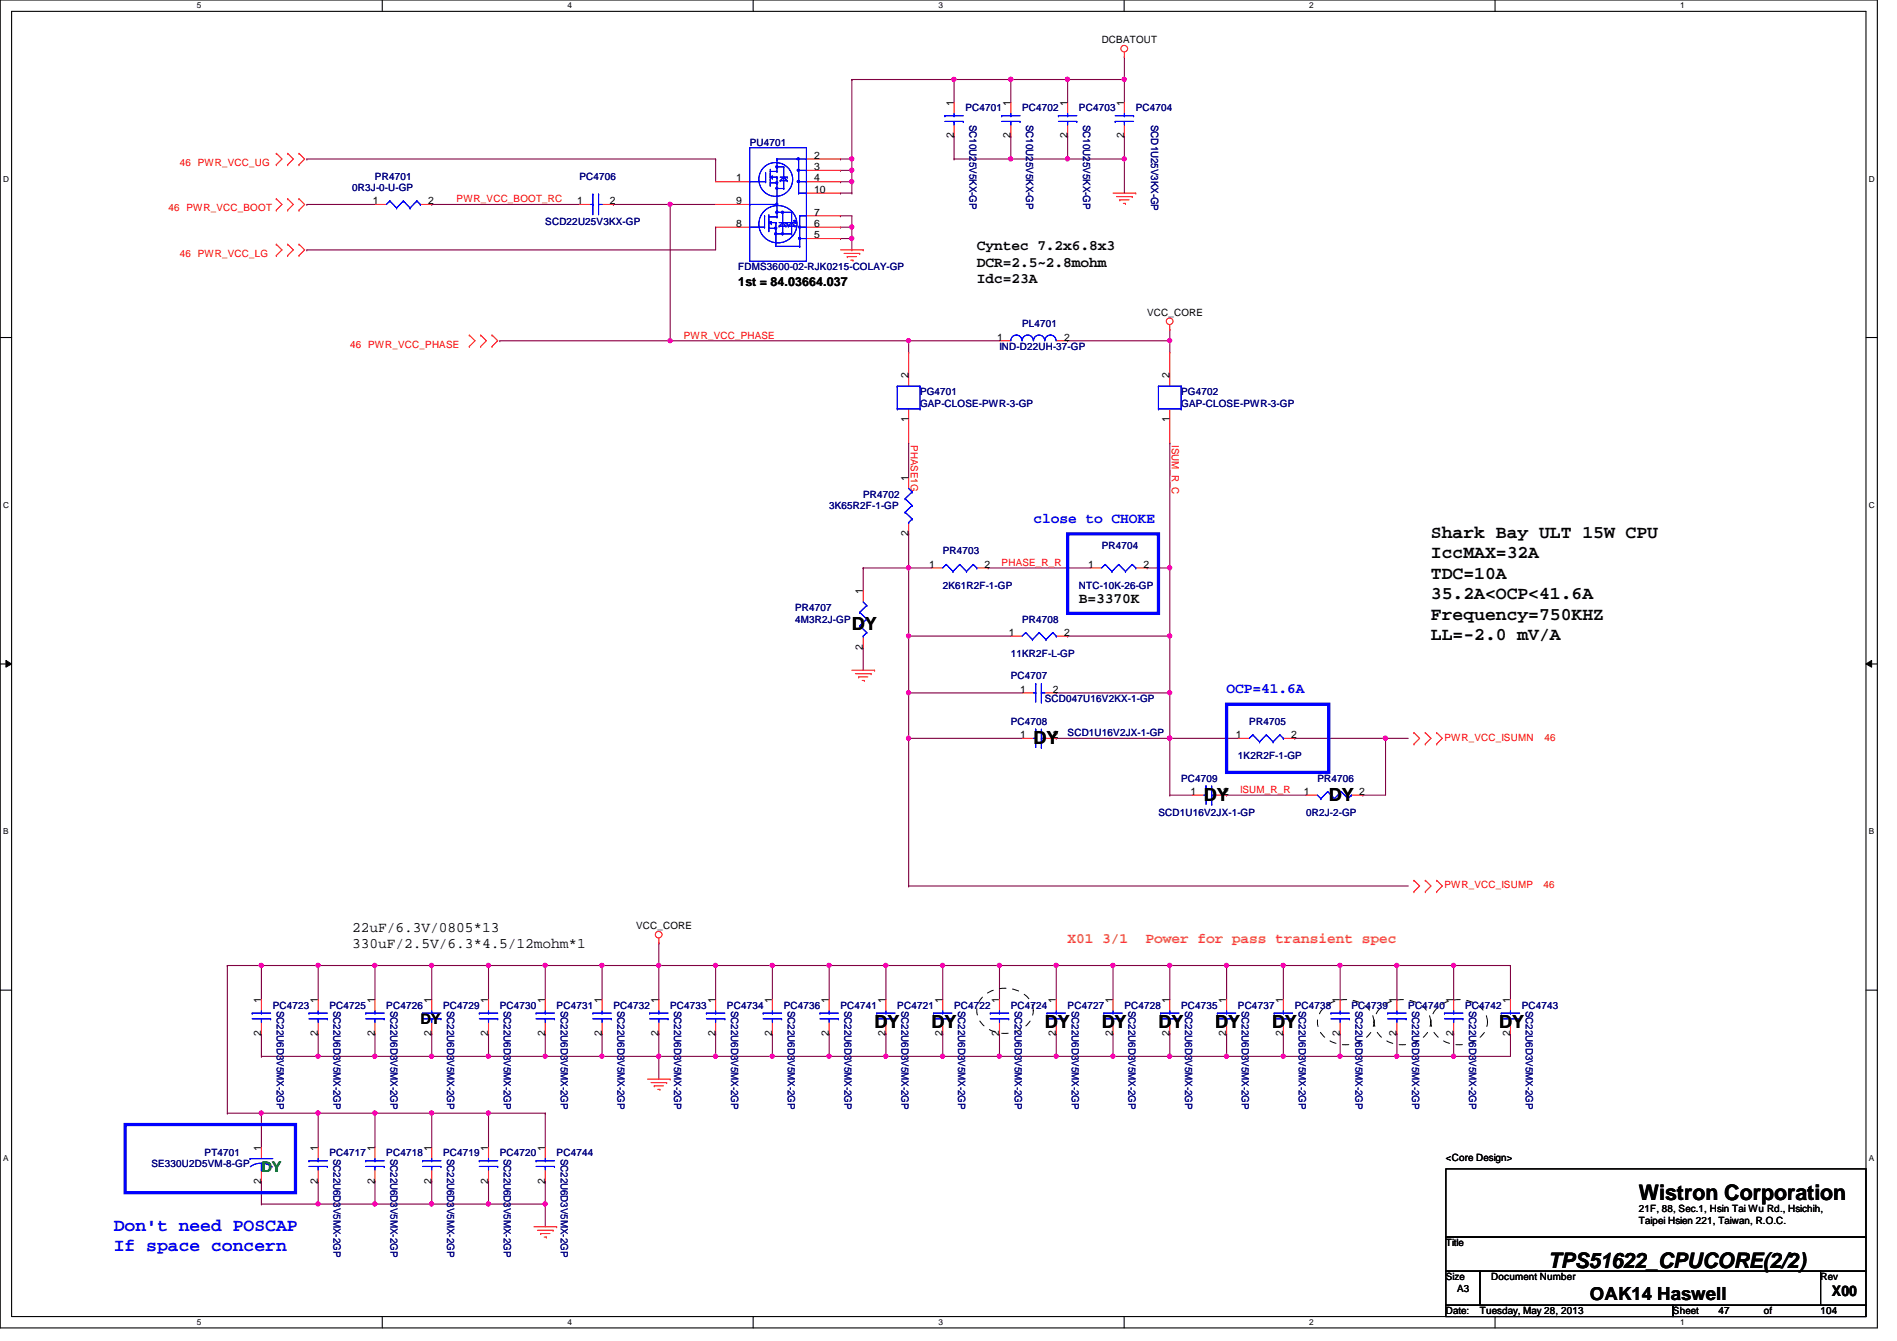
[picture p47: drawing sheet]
<svg xmlns="http://www.w3.org/2000/svg" width="297mm" height="210mm" viewBox="0 0 297 210" stroke-linecap="round" stroke-linejoin="round" font-family="sans-serif">
<defs><g id="words">
<g font-size="3.3">
<text x="256.6" y="187.9">Wistron Corporation</text>
<text x="242.4" y="198.5">TPS51622_CPUCORE(2/2)</text>
</g>
<g font-size="2.8">
<text x="224.1" y="84.2">Shark Bay ULT 15W CPU</text>
<text x="224.1" y="87.4">IccMAX=32A</text>
<text x="224.1" y="90.6">TDC=10A</text>
<text x="224.1" y="93.8">35.2A&lt;OCP&lt;41.6A</text>
<text x="133.4" y="98.6">DY</text>
<text x="224.1" y="97">Frequency=750KHZ</text>
<text x="224.1" y="100.2">LL=-2.0 mV/A</text>
<text x="161.8" y="116.4">DY</text>
<text x="188.5" y="125.3">DY</text>
<text x="208.1" y="125.3">DY</text>
<text x="136.9" y="160.9">DY</text>
<text x="145.8" y="160.9">DY</text>
<text x="163.6" y="160.9">DY</text>
<text x="172.5" y="160.9">DY</text>
<text x="181.4" y="160.9">DY</text>
<text x="190.3" y="160.9">DY</text>
<text x="199.2" y="160.9">DY</text>
<text x="234.7" y="160.9">DY</text>
<text x="249" y="203.5">OAK14 Haswell</text>
</g>
<g font-size="2.8" fill="#00f">
<text x="17.8" y="192.6">Don't need POSCAP</text>
<text x="17.8" y="195.8">If space concern</text>
</g>
<g font-size="2.3">
<text x="152.9" y="39.2">Cyntec 7.2x6.8x3</text>
<text x="152.9" y="41.7">DCR=2.5~2.8mohm</text>
<text x="152.9" y="44.3">Idc=23A</text>
<text x="168.9" y="94.3">B=3370K</text>
<text x="55.2" y="145.9">22uF/6.3V/0805*13</text>
<text x="55.2" y="148.4">330uF/2.5V/6.3*4.5/12mohm*1</text>
<text x="65.8" y="160.4">DY</text>
<text x="286.8" y="202.9">X00</text>
</g>
<g font-size="2.3" fill="#00f">
<text x="161.8" y="81.9">close to CHOKE</text>
<text x="192.1" y="108.5">OCP=41.6A</text>
</g>
<g font-size="2.3" fill="#ff8000">
<text x="167.2" y="147.7">X01 3/1</text>
<text x="179.4" y="147.7">Power for pass transient spec</text>
</g>
<text font-size="2.3" fill="#008000" x="40.9" y="183.5">DY</text>
<text font-size="1.9" x="115.6" y="44.8">1st = 84.03664.037</text>
<g font-size="1.6">
<text x="172.5" y="6.8">DCBATOUT</text>
<text x="149.3" y="16.6" transform="rotate(-90 149.3 16.6)">1</text>
<text x="158.2" y="16.6" transform="rotate(-90 158.2 16.6)">1</text>
<text x="167.1" y="16.6" transform="rotate(-90 167.1 16.6)">1</text>
<text x="176" y="16.6" transform="rotate(-90 176 16.6)">1</text>
<text x="149.3" y="21.7" transform="rotate(-90 149.3 21.7)">2</text>
<text x="158.2" y="21.7" transform="rotate(-90 158.2 21.7)">2</text>
<text x="167.1" y="21.7" transform="rotate(-90 167.1 21.7)">2</text>
<text x="176" y="21.7" transform="rotate(-90 176 21.7)">2</text>
<text x="115.3" y="28.4">1</text>
<text x="127.5" y="24.8">2</text>
<text x="127.5" y="26.6">3</text>
<text x="127.5" y="28.4">4</text>
<text x="58.4" y="32">1</text>
<text x="67.1" y="32">2</text>
<text x="90.4" y="32">1</text>
<text x="95.5" y="32">2</text>
<text x="115.3" y="35.5">8</text>
<text x="115.3" y="32">9</text>
<text x="127.5" y="35.5">6</text>
<text x="127.5" y="33.7">7</text>
<text x="127.5" y="30.2">10</text>
<text x="127.5" y="37.3">5</text>
<text x="156.2" y="53.3">1</text>
<text x="166.6" y="53.3">2</text>
<text x="179.6" y="49.4">VCC_CORE</text>
<text x="142.2" y="59.2" transform="rotate(-90 142.2 59.2)">2</text>
<text x="183.1" y="59.2" transform="rotate(-90 183.1 59.2)">2</text>
<text x="142.2" y="66.1" transform="rotate(-90 142.2 66.1)">1</text>
<text x="183.1" y="66.1" transform="rotate(-90 183.1 66.1)">1</text>
<text x="142.2" y="75.2" transform="rotate(-90 142.2 75.2)">1</text>
<text x="142.2" y="83.9" transform="rotate(-90 142.2 83.9)">2</text>
<text x="145.5" y="88.9">1</text>
<text x="154.2" y="88.9">2</text>
<text x="170.4" y="88.9">1</text>
<text x="179.1" y="88.9">2</text>
<text x="135.1" y="93" transform="rotate(-90 135.1 93)">1</text>
<text x="135.1" y="101.7" transform="rotate(-90 135.1 101.7)">2</text>
<text x="157.9" y="99.5">1</text>
<text x="166.6" y="99.5">2</text>
<text x="159.7" y="108.4">1</text>
<text x="164.8" y="108.4">2</text>
<text x="159.7" y="115.5">1</text>
<text x="164.8" y="115.5">2</text>
<text x="193.5" y="115.5">1</text>
<text x="202.2" y="115.5">2</text>
<text x="186.4" y="124.4">1</text>
<text x="191.5" y="124.4">2</text>
<text x="204.2" y="124.4">1</text>
<text x="212.8" y="124.4">2</text>
<text x="99.6" y="145.5">VCC_CORE</text>
<text x="40.9" y="157" transform="rotate(-90 40.9 157)">1</text>
<text x="49.8" y="157" transform="rotate(-90 49.8 157)">1</text>
<text x="58.7" y="157" transform="rotate(-90 58.7 157)">1</text>
<text x="67.6" y="157" transform="rotate(-90 67.6 157)">1</text>
<text x="76.5" y="157" transform="rotate(-90 76.5 157)">1</text>
<text x="85.3" y="157" transform="rotate(-90 85.3 157)">1</text>
<text x="94.2" y="157" transform="rotate(-90 94.2 157)">1</text>
<text x="103.1" y="157" transform="rotate(-90 103.1 157)">1</text>
<text x="112" y="157" transform="rotate(-90 112 157)">1</text>
<text x="120.9" y="157" transform="rotate(-90 120.9 157)">1</text>
<text x="129.8" y="157" transform="rotate(-90 129.8 157)">1</text>
<text x="138.7" y="157" transform="rotate(-90 138.7 157)">1</text>
<text x="147.6" y="157" transform="rotate(-90 147.6 157)">1</text>
<text x="156.5" y="157" transform="rotate(-90 156.5 157)">1</text>
<text x="165.4" y="157" transform="rotate(-90 165.4 157)">1</text>
<text x="174.2" y="157" transform="rotate(-90 174.2 157)">1</text>
<text x="183.1" y="157" transform="rotate(-90 183.1 157)">1</text>
<text x="192" y="157" transform="rotate(-90 192 157)">1</text>
<text x="200.9" y="157" transform="rotate(-90 200.9 157)">1</text>
<text x="209.8" y="157" transform="rotate(-90 209.8 157)">1</text>
<text x="218.7" y="157" transform="rotate(-90 218.7 157)">1</text>
<text x="227.6" y="157" transform="rotate(-90 227.6 157)">1</text>
<text x="236.5" y="157" transform="rotate(-90 236.5 157)">1</text>
<text x="40.9" y="162.1" transform="rotate(-90 40.9 162.1)">2</text>
<text x="49.8" y="162.1" transform="rotate(-90 49.8 162.1)">2</text>
<text x="58.7" y="162.1" transform="rotate(-90 58.7 162.1)">2</text>
<text x="67.6" y="162.1" transform="rotate(-90 67.6 162.1)">2</text>
<text x="76.5" y="162.1" transform="rotate(-90 76.5 162.1)">2</text>
<text x="85.3" y="162.1" transform="rotate(-90 85.3 162.1)">2</text>
<text x="94.2" y="162.1" transform="rotate(-90 94.2 162.1)">2</text>
<text x="103.1" y="162.1" transform="rotate(-90 103.1 162.1)">2</text>
<text x="112" y="162.1" transform="rotate(-90 112 162.1)">2</text>
<text x="120.9" y="162.1" transform="rotate(-90 120.9 162.1)">2</text>
<text x="129.8" y="162.1" transform="rotate(-90 129.8 162.1)">2</text>
<text x="138.7" y="162.1" transform="rotate(-90 138.7 162.1)">2</text>
<text x="147.6" y="162.1" transform="rotate(-90 147.6 162.1)">2</text>
<text x="156.5" y="162.1" transform="rotate(-90 156.5 162.1)">2</text>
<text x="165.4" y="162.1" transform="rotate(-90 165.4 162.1)">2</text>
<text x="174.2" y="162.1" transform="rotate(-90 174.2 162.1)">2</text>
<text x="183.1" y="162.1" transform="rotate(-90 183.1 162.1)">2</text>
<text x="192" y="162.1" transform="rotate(-90 192 162.1)">2</text>
<text x="200.9" y="162.1" transform="rotate(-90 200.9 162.1)">2</text>
<text x="209.8" y="162.1" transform="rotate(-90 209.8 162.1)">2</text>
<text x="218.7" y="162.1" transform="rotate(-90 218.7 162.1)">2</text>
<text x="227.6" y="162.1" transform="rotate(-90 227.6 162.1)">2</text>
<text x="236.5" y="162.1" transform="rotate(-90 236.5 162.1)">2</text>
<text x="40.9" y="185.3" transform="rotate(-90 40.9 185.3)">2</text>
<text x="40.9" y="180.1" transform="rotate(-90 40.9 180.1)">1</text>
<text x="49.8" y="185.3" transform="rotate(-90 49.8 185.3)">2</text>
<text x="49.8" y="180.1" transform="rotate(-90 49.8 180.1)">1</text>
<text x="58.7" y="185.3" transform="rotate(-90 58.7 185.3)">2</text>
<text x="58.7" y="180.1" transform="rotate(-90 58.7 180.1)">1</text>
<text x="67.6" y="185.3" transform="rotate(-90 67.6 185.3)">2</text>
<text x="67.6" y="180.1" transform="rotate(-90 67.6 180.1)">1</text>
<text x="76.5" y="185.3" transform="rotate(-90 76.5 185.3)">2</text>
<text x="76.5" y="180.1" transform="rotate(-90 76.5 180.1)">1</text>
<text x="85.3" y="185.3" transform="rotate(-90 85.3 185.3)">2</text>
<text x="85.3" y="180.1" transform="rotate(-90 85.3 180.1)">1</text>
<text x="226.4" y="181.7">&lt;Core Design&gt;</text>
<text x="256.6" y="189.7">21F, 88, Sec.1, Hsin Tai Wu Rd., Hsichih,</text>
<text x="256.6" y="191.6">Taipei Hsien 221, Taiwan, R.O.C.</text>
<text x="226.4" y="195.1">Title</text>
<text x="226.4" y="200.4">Size</text>
<text x="228.2" y="202.2">A3</text>
<text x="233.5" y="200.4">Document Number</text>
<text x="285.1" y="200.4">Rev</text>
<text x="226.4" y="205.7">Date:</text>
<text x="231.7" y="205.7">Tuesday, May 28, 2013</text>
<text x="262" y="205.7">Sheet</text>
<text x="269.1" y="205.7">47</text>
<text x="276.2" y="205.7">of</text>
<text x="285.1" y="205.7">104</text>
</g>
<g font-size="1.6" fill="#000080">
<text x="151.2" y="17.4">PC4701</text>
<text x="160.1" y="17.4">PC4702</text>
<text x="168.9" y="17.4">PC4703</text>
<text x="177.8" y="17.4">PC4704</text>
<text x="117.4" y="22.8">PU4701</text>
<text x="151.8" y="19.6" transform="rotate(90 151.8 19.6)">SC10U25V5KX-GP</text>
<text x="160.7" y="19.6" transform="rotate(90 160.7 19.6)">SC10U25V5KX-GP</text>
<text x="169.6" y="19.6" transform="rotate(90 169.6 19.6)">SC10U25V5KX-GP</text>
<text x="180.3" y="19.6" transform="rotate(90 180.3 19.6)">SCD1U25V3KX-GP</text>
<text x="55.2" y="29.9">0R3J-0-U-GP</text>
<text x="58.7" y="28.1">PR4701</text>
<text x="90.7" y="28.1">PC4706</text>
<text x="85.4" y="35.2">SCD22U25V3KX-GP</text>
<text x="115.6" y="42.3">FDMS3600-02-RJK0215-COLAY-GP</text>
<text x="160.1" y="51.2">PL4701</text>
<text x="156.5" y="54.8">IND-D22UH-37-GP</text>
<text x="144.1" y="61.9">PG4701</text>
<text x="144.1" y="63.7">GAP-CLOSE-PWR-3-GP</text>
<text x="185" y="61.9">PG4702</text>
<text x="185" y="63.7">GAP-CLOSE-PWR-3-GP</text>
<text x="135.2" y="77.9">PR4702</text>
<text x="129.8" y="79.7">3K65R2F-1-GP</text>
<text x="147.6" y="86.8">PR4703</text>
<text x="172.5" y="85.9">PR4704</text>
<text x="124.5" y="95.7">PR4707</text>
<text x="147.6" y="92.1">2K61R2F-1-GP</text>
<text x="168.9" y="92.1">NTC-10K-26-GP</text>
<text x="124.5" y="97.5">4M3R2J-GP</text>
<text x="160.1" y="97.5">PR4708</text>
<text x="158.3" y="102.8">11KR2F-L-GP</text>
<text x="158.3" y="106.3">PC4707</text>
<text x="158.3" y="113.5">PC4708</text>
<text x="163.6" y="109.9">SCD047U16V2KX-1-GP</text>
<text x="195.6" y="113.5">PR4705</text>
<text x="167.2" y="115.2">SCD1U16V2JX-1-GP</text>
<text x="193.8" y="118.8">1K2R2F-1-GP</text>
<text x="185" y="122.3">PC4709</text>
<text x="206.3" y="122.3">PR4706</text>
<text x="181.4" y="127.7">SCD1U16V2JX-1-GP</text>
<text x="204.5" y="127.7">0R2J-2-GP</text>
<text x="42.7" y="157.9">PC4723</text>
<text x="43.3" y="158.2" transform="rotate(90 43.3 158.2)">SC22U6D3V5MX-2GP</text>
<text x="51.6" y="157.9">PC4725</text>
<text x="52.2" y="158.2" transform="rotate(90 52.2 158.2)">SC22U6D3V5MX-2GP</text>
<text x="60.5" y="157.9">PC4726</text>
<text x="61.1" y="158.2" transform="rotate(90 61.1 158.2)">SC22U6D3V5MX-2GP</text>
<text x="69.4" y="157.9">PC4729</text>
<text x="70" y="158.2" transform="rotate(90 70 158.2)">SC22U6D3V5MX-2GP</text>
<text x="78.3" y="157.9">PC4730</text>
<text x="78.9" y="158.2" transform="rotate(90 78.9 158.2)">SC22U6D3V5MX-2GP</text>
<text x="87.2" y="157.9">PC4731</text>
<text x="87.8" y="158.2" transform="rotate(90 87.8 158.2)">SC22U6D3V5MX-2GP</text>
<text x="96.1" y="157.9">PC4732</text>
<text x="96.7" y="158.2" transform="rotate(90 96.7 158.2)">SC22U6D3V5MX-2GP</text>
<text x="104.9" y="157.9">PC4733</text>
<text x="105.6" y="158.2" transform="rotate(90 105.6 158.2)">SC22U6D3V5MX-2GP</text>
<text x="113.8" y="157.9">PC4734</text>
<text x="114.5" y="158.2" transform="rotate(90 114.5 158.2)">SC22U6D3V5MX-2GP</text>
<text x="122.7" y="157.9">PC4736</text>
<text x="123.4" y="158.2" transform="rotate(90 123.4 158.2)">SC22U6D3V5MX-2GP</text>
<text x="131.6" y="157.9">PC4741</text>
<text x="132.2" y="158.2" transform="rotate(90 132.2 158.2)">SC22U6D3V5MX-2GP</text>
<text x="140.5" y="157.9">PC4721</text>
<text x="141.1" y="158.2" transform="rotate(90 141.1 158.2)">SC22U6D3V5MX-2GP</text>
<text x="149.4" y="157.9">PC4722</text>
<text x="150" y="158.2" transform="rotate(90 150 158.2)">SC22U6D3V5MX-2GP</text>
<text x="158.3" y="157.9">PC4724</text>
<text x="158.9" y="158.2" transform="rotate(90 158.9 158.2)">SC22U6D3V5MX-2GP</text>
<text x="167.2" y="157.9">PC4727</text>
<text x="167.8" y="158.2" transform="rotate(90 167.8 158.2)">SC22U6D3V5MX-2GP</text>
<text x="176.1" y="157.9">PC4728</text>
<text x="176.7" y="158.2" transform="rotate(90 176.7 158.2)">SC22U6D3V5MX-2GP</text>
<text x="185" y="157.9">PC4735</text>
<text x="185.6" y="158.2" transform="rotate(90 185.6 158.2)">SC22U6D3V5MX-2GP</text>
<text x="193.8" y="157.9">PC4737</text>
<text x="194.5" y="158.2" transform="rotate(90 194.5 158.2)">SC22U6D3V5MX-2GP</text>
<text x="202.7" y="157.9">PC4738</text>
<text x="203.4" y="158.2" transform="rotate(90 203.4 158.2)">SC22U6D3V5MX-2GP</text>
<text x="211.6" y="157.9">PC4739</text>
<text x="212.3" y="158.2" transform="rotate(90 212.3 158.2)">SC22U6D3V5MX-2GP</text>
<text x="220.5" y="157.9">PC4740</text>
<text x="221.1" y="158.2" transform="rotate(90 221.1 158.2)">SC22U6D3V5MX-2GP</text>
<text x="229.4" y="157.9">PC4742</text>
<text x="230" y="158.2" transform="rotate(90 230 158.2)">SC22U6D3V5MX-2GP</text>
<text x="238.3" y="157.9">PC4743</text>
<text x="238.9" y="158.2" transform="rotate(90 238.9 158.2)">SC22U6D3V5MX-2GP</text>
<text x="23.7" y="182.6">SE330U2D5VM-8-GP</text>
<text x="32" y="181">PT4701</text>
<text x="51.6" y="181">PC4717</text>
<text x="52.2" y="181.4" transform="rotate(90 52.2 181.4)">SC22U6D3V5MX-2GP</text>
<text x="60.5" y="181">PC4718</text>
<text x="61.1" y="181.4" transform="rotate(90 61.1 181.4)">SC22U6D3V5MX-2GP</text>
<text x="69.4" y="181">PC4719</text>
<text x="70" y="181.4" transform="rotate(90 70 181.4)">SC22U6D3V5MX-2GP</text>
<text x="78.3" y="181">PC4720</text>
<text x="78.9" y="181.4" transform="rotate(90 78.9 181.4)">SC22U6D3V5MX-2GP</text>
<text x="87.2" y="181">PC4744</text>
<text x="87.8" y="181.4" transform="rotate(90 87.8 181.4)">SC22U6D3V5MX-2GP</text>
</g>
<g font-size="1.6" fill="#f00">
<text x="28.1" y="26">46 PWR_VCC_UG</text>
<text x="26.4" y="33.1">46 PWR_VCC_BOOT</text>
<text x="71.5" y="31.7">PWR_VCC_BOOT_RC</text>
<text x="28.1" y="40.2">46 PWR_VCC_LG</text>
<text x="107.1" y="53">PWR_VCC_PHASE</text>
<text x="54.8" y="54.4">46 PWR_VCC_PHASE</text>
<text x="142.6" y="69.7" transform="rotate(90 142.6 69.7)">PHASE1G</text>
<text x="183.5" y="69.7" transform="rotate(90 183.5 69.7)">ISUM_R_C</text>
<text x="156.8" y="88.6">PHASE_R_R</text>
<text x="226.2" y="116">PWR_VCC_ISUMN</text>
<text x="241.8" y="116">46</text>
<text x="194.2" y="124.1">ISUM_R_R</text>
<text x="226.2" y="139.1">PWR_VCC_ISUMP</text>
<text x="241.7" y="139.1">46</text>
</g>
<g font-size="1.3">
<text x="30.8" y="1.3">5</text>
<text x="88.9" y="1.3">4</text>
<text x="146.9" y="1.3">3</text>
<text x="205" y="1.3">2</text>
<text x="263.1" y="1.3">1</text>
<text x=".5" y="28.4">D</text>
<text x="292.6" y="28.4">D</text>
<text x=".5" y="79.5">C</text>
<text x="292.6" y="79.5">C</text>
<text x=".5" y="130.6">B</text>
<text x="292.6" y="130.6">B</text>
<text x=".5" y="181.7">A</text>
<text x="292.6" y="181.7">A</text>
<text x="30.8" y="207.4">5</text>
<text x="88.9" y="207.4">4</text>
<text x="146.9" y="207.4">3</text>
<text x="205" y="207.4">2</text>
<text x="263.1" y="207.4">1</text>
</g>
</g></defs>
<path d="M0 0h294v207.9h-294zM1.8 1.8h290.4v204.3h-290.4z" fill="none" stroke="#000" stroke-width=".17"/>
<g fill="#fff">
<path d="M30.8 .2h.7v1.4h-.7z"/>
<path d="M30.8 206.2h.7v1.4h-.7z"/>
</g>
<path d="M59.9 0v1.8M59.9 206.1v1.8" fill="none" stroke="#000" stroke-width=".17"/>
<g fill="#fff">
<path d="M88.9 .2h.6v1.4h-.6z"/>
<path d="M88.9 206.2h.6v1.4h-.6z"/>
</g>
<path d="M117.9 0v1.8M117.9 206.1v1.8" fill="none" stroke="#000" stroke-width=".17"/>
<g fill="#fff">
<path d="M146.9 .2h.7v1.4h-.7z"/>
<path d="M146.9 206.2h.7v1.4h-.7z"/>
</g>
<path d="M176 0v1.8M176 206.1v1.8" fill="none" stroke="#000" stroke-width=".17"/>
<g fill="#fff">
<path d="M205 .2h.7v1.4h-.7z"/>
<path d="M205 206.2h.7v1.4h-.7z"/>
</g>
<path d="M234.1 0v1.8M234.1 206.1v1.8" fill="none" stroke="#000" stroke-width=".17"/>
<g fill="#fff">
<path d="M263.1 .2h.7v1.4h-.7z"/>
<path d="M263.1 206.2h.7v1.4h-.7z"/>
<path d="M.5 27.3h.9v1.4h-.9z"/>
<path d="M292.6 27.3h.9v1.4h-.9z"/>
<path d="M.5 78.4h.9v1.4h-.9z"/>
<path d="M292.6 78.4h.9v1.4h-.9z"/>
</g>
<path d="M0 52.8h1.8M292.2 52.8h1.8" fill="none" stroke="#000" stroke-width=".17"/>
<g fill="#fff">
<path d="M.5 129.5h.8v1.4h-.8z"/>
<path d="M292.6 129.5h.9v1.4h-.9z"/>
</g>
<path d="M0 103.9h1.8M292.2 103.9h1.8" fill="none" stroke="#000" stroke-width=".17"/>
<path d="M.9 103.4l.9 .5-.9 .5zM292.2 103.9l.9-.5v1z" fill="#000"/>
<path d="M.9 103.4l.9 .5-.9 .5zM292.2 103.9l.9-.5v1z" fill="none" stroke="#000" stroke-width=".16"/>
<g fill="#fff">
<path d="M.5 180.5h.8v1.4h-.8z"/>
<path d="M292.6 180.5h.9v1.4h-.9z"/>
</g>
<path d="M0 155h1.8M292.2 155h1.8" fill="none" stroke="#000" stroke-width=".17"/>
<path d="M131.6 33.8h.1M131.6 35.6h.1M131.6 33.8h1.8v1.8M131.6 35.6h1.8M133.4 39.1h.1M133.4 35.6h.1M133.4 37.3v1.8M78.3 53.3h.1M78.3 53.3h26.6M135.2 88.9h.1M135.2 88.9h7.1M135.2 88.9v3.6" fill="none" stroke="#800040" stroke-width=".17"/>
<circle cx="133.4" cy="35.5" r=".32" fill="#f0f"/>
<circle cx="133.4" cy="35.5" r=".32" fill="none" stroke="#f0f" stroke-width=".17"/>
<path d="M131.6 37.3h.1M131.6 37.3h1.8M167.2 99.6h.1M167.2 99.6h16M135.2 101.3h.1M135.2 101.3v3.6M202.7 115.6h.1M202.7 115.6h14.3M217 115.6h.1M217 115.6v8.9" fill="none" stroke="#800040" stroke-width=".17"/>
<circle cx="216.9" cy="115.5" r=".32" fill="#f0f"/>
<circle cx="216.9" cy="115.5" r=".32" fill="none" stroke="#f0f" stroke-width=".17"/>
<path d="M131.6 24.9h.1M131.6 24.9h1.8M133.4 24.9h.1M133.4 24.9v1.8M183.2 115.6h.1M183.2 115.6v8.9" fill="none" stroke="#800040" stroke-width=".17"/>
<circle cx="133.4" cy="26.6" r=".32" fill="#f0f"/>
<circle cx="133.4" cy="26.6" r=".32" fill="none" stroke="#f0f" stroke-width=".17"/>
<circle cx="133.4" cy="24.9" r=".32" fill="#f0f"/>
<circle cx="133.4" cy="24.9" r=".32" fill="none" stroke="#f0f" stroke-width=".17"/>
<path d="M183.2 88.9h.1M183.2 88.9v10.7" fill="none" stroke="#800040" stroke-width=".17"/>
<circle cx="183.1" cy="88.9" r=".32" fill="#f0f"/>
<circle cx="183.1" cy="88.9" r=".32" fill="none" stroke="#f0f" stroke-width=".17"/>
<path d="M104.9 32h.1M104.9 32v21.3M131.6 26.7h.1M131.6 26.7h1.8M142.3 88.9h.1M142.3 83.6h.1M142.3 88.9h3.5M142.3 83.6v5.3M183.2 124.5h.1M183.2 124.5h3.5" fill="none" stroke="#800040" stroke-width=".17"/>
<circle cx="104.9" cy="53.3" r=".32" fill="#f0f"/>
<circle cx="104.9" cy="53.3" r=".32" fill="none" stroke="#f0f" stroke-width=".17"/>
<circle cx="104.9" cy="32" r=".32" fill="#f0f"/>
<circle cx="104.9" cy="32" r=".32" fill="none" stroke="#f0f" stroke-width=".17"/>
<path d="M96.1 32h.1M96.1 32h8.8M142.3 99.6h.1M142.3 88.9h.1M142.3 99.6h16M142.3 88.9v10.7" fill="none" stroke="#800040" stroke-width=".17"/>
<circle cx="142.3" cy="88.9" r=".32" fill="#f0f"/>
<circle cx="142.3" cy="88.9" r=".32" fill="none" stroke="#f0f" stroke-width=".17"/>
<path d="M176.1 8.9h.1M176.1 8.9v3.5M112.1 24.9h.1M112.1 35.6h.1M112.1 24.9v3.5M112.1 35.6v3.5M131.6 28.4h.1M131.6 28.4h1.8M133.4 28.4h.1M133.4 26.7v1.7M154.7 88.9h.1M154.7 88.9h16" fill="none" stroke="#800040" stroke-width=".17"/>
<circle cx="133.4" cy="28.4" r=".32" fill="#f0f"/>
<circle cx="133.4" cy="28.4" r=".32" fill="none" stroke="#f0f" stroke-width=".17"/>
<path d="M67.6 32h.1M67.6 32h23.1M183.2 99.6h.1M183.2 99.6v8.9M192.1 124.5h.1M192.1 124.5h12.4" fill="none" stroke="#800040" stroke-width=".17"/>
<circle cx="183.1" cy="99.5" r=".32" fill="#f0f"/>
<circle cx="183.1" cy="99.5" r=".32" fill="none" stroke="#f0f" stroke-width=".17"/>
<path d="M158.3 12.4h.1M158.3 12.4h8.9M176.1 12.4h.1M176.1 12.4v3.6M104.9 53.3h.1M104.9 53.3h37.4M142.3 69.3h.1M142.3 69.3v5.4" fill="none" stroke="#800040" stroke-width=".17"/>
<circle cx="158.3" cy="12.4" r=".32" fill="#f0f"/>
<circle cx="158.3" cy="12.4" r=".32" fill="none" stroke="#f0f" stroke-width=".17"/>
<path d="M104.9 32h.1M104.9 32h7.2M176.1 21.3h.1M176.1 24.9h.1M176.1 21.3v8.9" fill="none" stroke="#800040" stroke-width=".17"/>
<circle cx="176" cy="24.9" r=".32" fill="#f0f"/>
<circle cx="176" cy="24.9" r=".32" fill="none" stroke="#f0f" stroke-width=".17"/>
<path d="M149.4 24.9h.1M149.4 21.3h.1M149.4 24.9h17.8M149.4 21.3v3.6M158.3 21.3h.1M158.3 24.9h.1M158.3 21.3v3.6" fill="none" stroke="#800040" stroke-width=".17"/>
<circle cx="158.3" cy="24.9" r=".32" fill="#f0f"/>
<circle cx="158.3" cy="24.9" r=".32" fill="none" stroke="#f0f" stroke-width=".17"/>
<path d="M167.2 21.3h.1M167.2 24.9h.1M167.2 21.3v3.6M167.2 24.9h8.9" fill="none" stroke="#800040" stroke-width=".17"/>
<circle cx="167.1" cy="24.9" r=".32" fill="#f0f"/>
<circle cx="167.1" cy="24.9" r=".32" fill="none" stroke="#f0f" stroke-width=".17"/>
<path d="M149.4 12.4h.1M149.4 12.4v3.6M158.3 12.4h.1M158.3 12.4v3.6M167.2 12.4h.1M167.2 12.4h8.9" fill="none" stroke="#800040" stroke-width=".17"/>
<circle cx="176" cy="12.4" r=".32" fill="#f0f"/>
<circle cx="176" cy="12.4" r=".32" fill="none" stroke="#f0f" stroke-width=".17"/>
<circle cx="167.1" cy="12.4" r=".32" fill="#f0f"/>
<circle cx="167.1" cy="12.4" r=".32" fill="none" stroke="#f0f" stroke-width=".17"/>
<path d="M167.2 12.4h.1M167.2 12.4v3.6" fill="none" stroke="#800040" stroke-width=".17"/>
<circle cx="167.1" cy="12.4" r=".32" fill="#f0f"/>
<circle cx="167.1" cy="12.4" r=".32" fill="none" stroke="#f0f" stroke-width=".17"/>
<path d="M149.4 12.4h.1M149.4 12.4h8.9" fill="none" stroke="#800040" stroke-width=".17"/>
<circle cx="158.3" cy="12.4" r=".32" fill="#f0f"/>
<circle cx="158.3" cy="12.4" r=".32" fill="none" stroke="#f0f" stroke-width=".17"/>
<circle cx="149.4" cy="12.4" r=".32" fill="#f0f"/>
<circle cx="149.4" cy="12.4" r=".32" fill="none" stroke="#f0f" stroke-width=".17"/>
<path d="M142.3 55.1h.1M142.3 53.3v1.8M183.2 51.6h.1M183.2 55.1h.1M183.2 51.6v3.5M142.3 138.7h.1M142.3 138.7h78.2" fill="none" stroke="#800040" stroke-width=".17"/>
<circle cx="183.1" cy="53.3" r=".32" fill="#f0f"/>
<circle cx="183.1" cy="53.3" r=".32" fill="none" stroke="#f0f" stroke-width=".17"/>
<path d="M142.3 53.3h.1M142.3 53.3h14.2" fill="none" stroke="#800040" stroke-width=".17"/>
<circle cx="142.3" cy="53.3" r=".32" fill="#f0f"/>
<circle cx="142.3" cy="53.3" r=".32" fill="none" stroke="#f0f" stroke-width=".17"/>
<path d="M133.4 12.4h.1M133.4 12.4h16M142.3 99.6h.1M142.3 99.6v8.9" fill="none" stroke="#800040" stroke-width=".17"/>
<circle cx="142.3" cy="108.4" r=".32" fill="#f0f"/>
<circle cx="142.3" cy="108.4" r=".32" fill="none" stroke="#f0f" stroke-width=".17"/>
<circle cx="142.3" cy="99.5" r=".32" fill="#f0f"/>
<circle cx="142.3" cy="99.5" r=".32" fill="none" stroke="#f0f" stroke-width=".17"/>
<path d="M142.3 108.5h.1M142.3 115.6h.1M142.3 108.5h17.8M142.3 115.6h17.8M142.3 108.5v7.1M217 115.6h.1M217 115.6h3.5" fill="none" stroke="#800040" stroke-width=".17"/>
<circle cx="142.3" cy="115.5" r=".32" fill="#f0f"/>
<circle cx="142.3" cy="115.5" r=".32" fill="none" stroke="#f0f" stroke-width=".17"/>
<path d="M48 32h.1M48 32h10.7M183.2 69.3h.1M183.2 69.3v19.6h-3.6M179.6 88.9h.1M165.4 108.5h.1M165.4 115.6h.1M165.4 108.5h17.8M165.4 115.6h17.8" fill="none" stroke="#800040" stroke-width=".17"/>
<circle cx="183.1" cy="115.5" r=".32" fill="#f0f"/>
<circle cx="183.1" cy="115.5" r=".32" fill="none" stroke="#f0f" stroke-width=".17"/>
<path d="M183.2 108.5h.1M183.2 108.5v7.1" fill="none" stroke="#800040" stroke-width=".17"/>
<circle cx="183.1" cy="108.4" r=".32" fill="#f0f"/>
<circle cx="183.1" cy="108.4" r=".32" fill="none" stroke="#f0f" stroke-width=".17"/>
<path d="M48 39.1h.1M48 24.9h.1M48 39.1h64.1M48 24.9h64.1M142.3 115.6h.1M142.3 115.6v23.1M183.2 115.6h.1M183.2 115.6h10.6M213.4 124.5h.1M213.4 124.5h3.6" fill="none" stroke="#800040" stroke-width=".17"/>
<circle cx="183.1" cy="115.5" r=".32" fill="#f0f"/>
<circle cx="183.1" cy="115.5" r=".32" fill="none" stroke="#f0f" stroke-width=".17"/>
<path d="M133.4 12.4h.1M133.4 12.4v12.5M131.6 30.2h.1M131.6 30.2h1.8M133.4 30.2h.1M133.4 37.3h.1M133.4 28.4v1.8M133.4 35.6v1.7M167.2 53.3h.1M167.2 53.3h16" fill="none" stroke="#800040" stroke-width=".17"/>
<circle cx="133.4" cy="37.3" r=".32" fill="#f0f"/>
<circle cx="133.4" cy="37.3" r=".32" fill="none" stroke="#f0f" stroke-width=".17"/>
<path d="M147.6 151.1h.1M147.6 151.1h8.9" fill="none" stroke="#800040" stroke-width=".17"/>
<circle cx="147.6" cy="151.1" r=".32" fill="#f0f"/>
<circle cx="147.6" cy="151.1" r=".32" fill="none" stroke="#f0f" stroke-width=".17"/>
<path d="M112.1 151.1h.1M112.1 151.1h8.8" fill="none" stroke="#800040" stroke-width=".17"/>
<circle cx="112" cy="151.1" r=".32" fill="#f0f"/>
<circle cx="112" cy="151.1" r=".32" fill="none" stroke="#f0f" stroke-width=".17"/>
<path d="M120.9 151.1h.1M120.9 151.1h8.9M174.3 151.1h.1M174.3 151.1h8.9M201 151.1h.1M201 151.1h8.8M227.6 151.1h.1M227.6 151.1h8.9" fill="none" stroke="#800040" stroke-width=".17"/>
<circle cx="120.9" cy="151.1" r=".32" fill="#f0f"/>
<circle cx="120.9" cy="151.1" r=".32" fill="none" stroke="#f0f" stroke-width=".17"/>
<path d="M183.2 151.1h.1M183.2 151.1h8.9" fill="none" stroke="#800040" stroke-width=".17"/>
<circle cx="183.1" cy="151.1" r=".32" fill="#f0f"/>
<circle cx="183.1" cy="151.1" r=".32" fill="none" stroke="#f0f" stroke-width=".17"/>
<path d="M138.7 151.1h.1M138.7 151.1h8.9M165.4 151.1h.1M165.4 151.1h8.9M192.1 151.1h.1M192.1 151.1h8.9M218.7 151.1h.1M218.7 151.1h8.9" fill="none" stroke="#800040" stroke-width=".17"/>
<circle cx="192" cy="151.1" r=".32" fill="#f0f"/>
<circle cx="192" cy="151.1" r=".32" fill="none" stroke="#f0f" stroke-width=".17"/>
<path d="M156.5 151.1h.1M156.5 151.1h8.9" fill="none" stroke="#800040" stroke-width=".17"/>
<circle cx="156.5" cy="151.1" r=".32" fill="#f0f"/>
<circle cx="156.5" cy="151.1" r=".32" fill="none" stroke="#f0f" stroke-width=".17"/>
<path d="M209.8 151.1h.1M209.8 151.1h8.9" fill="none" stroke="#800040" stroke-width=".17"/>
<circle cx="209.8" cy="151.1" r=".32" fill="#f0f"/>
<circle cx="209.8" cy="151.1" r=".32" fill="none" stroke="#f0f" stroke-width=".17"/>
<path d="M103.2 151.1h.1M103.2 151.1h8.9M129.8 151.1h.1M129.8 151.1h8.9" fill="none" stroke="#800040" stroke-width=".17"/>
<circle cx="129.8" cy="151.1" r=".32" fill="#f0f"/>
<circle cx="129.8" cy="151.1" r=".32" fill="none" stroke="#f0f" stroke-width=".17"/>
<path d="M174.3 151.1h.1M174.3 151.1v5.4M209.8 151.1h.1M209.8 151.1v5.4M112.1 161.8h.1M112.1 161.8v3.6M174.3 161.8h.1M174.3 161.8v3.6M209.8 161.8h.1M209.8 161.8v3.6" fill="none" stroke="#800040" stroke-width=".17"/>
<circle cx="174.3" cy="151.1" r=".32" fill="#f0f"/>
<circle cx="174.3" cy="151.1" r=".32" fill="none" stroke="#f0f" stroke-width=".17"/>
<path d="M138.7 151.1h.1M138.7 151.1v5.4M138.7 161.8h.1M138.7 161.8v3.6" fill="none" stroke="#800040" stroke-width=".17"/>
<circle cx="138.7" cy="151.1" r=".32" fill="#f0f"/>
<circle cx="138.7" cy="151.1" r=".32" fill="none" stroke="#f0f" stroke-width=".17"/>
<path d="M174.3 165.4h.1M174.3 165.4h8.9" fill="none" stroke="#800040" stroke-width=".17"/>
<circle cx="174.3" cy="165.3" r=".32" fill="#f0f"/>
<circle cx="174.3" cy="165.3" r=".32" fill="none" stroke="#f0f" stroke-width=".17"/>
<path d="M112.1 165.4h.1M112.1 165.4h8.8" fill="none" stroke="#800040" stroke-width=".17"/>
<circle cx="112" cy="165.3" r=".32" fill="#f0f"/>
<circle cx="112" cy="165.3" r=".32" fill="none" stroke="#f0f" stroke-width=".17"/>
<path d="M227.6 165.4h.1M227.6 165.4h8.9" fill="none" stroke="#800040" stroke-width=".17"/>
<circle cx="227.6" cy="165.3" r=".32" fill="#f0f"/>
<circle cx="227.6" cy="165.3" r=".32" fill="none" stroke="#f0f" stroke-width=".17"/>
<path d="M129.8 165.4h.1M129.8 165.4h8.9" fill="none" stroke="#800040" stroke-width=".17"/>
<circle cx="129.8" cy="165.3" r=".32" fill="#f0f"/>
<circle cx="129.8" cy="165.3" r=".32" fill="none" stroke="#f0f" stroke-width=".17"/>
<path d="M209.8 165.4h.1M209.8 165.4h8.9" fill="none" stroke="#800040" stroke-width=".17"/>
<circle cx="209.8" cy="165.3" r=".32" fill="#f0f"/>
<circle cx="209.8" cy="165.3" r=".32" fill="none" stroke="#f0f" stroke-width=".17"/>
<path d="M165.4 165.4h.1M165.4 165.4h8.9" fill="none" stroke="#800040" stroke-width=".17"/>
<circle cx="165.4" cy="165.3" r=".32" fill="#f0f"/>
<circle cx="165.4" cy="165.3" r=".32" fill="none" stroke="#f0f" stroke-width=".17"/>
<path d="M120.9 165.4h.1M120.9 165.4h8.9" fill="none" stroke="#800040" stroke-width=".17"/>
<circle cx="120.9" cy="165.3" r=".32" fill="#f0f"/>
<circle cx="120.9" cy="165.3" r=".32" fill="none" stroke="#f0f" stroke-width=".17"/>
<path d="M192.1 165.4h.1M192.1 165.4h8.9" fill="none" stroke="#800040" stroke-width=".17"/>
<circle cx="192" cy="165.3" r=".32" fill="#f0f"/>
<circle cx="192" cy="165.3" r=".32" fill="none" stroke="#f0f" stroke-width=".17"/>
<path d="M183.2 165.4h.1M183.2 165.4h8.9" fill="none" stroke="#800040" stroke-width=".17"/>
<circle cx="183.1" cy="165.3" r=".32" fill="#f0f"/>
<circle cx="183.1" cy="165.3" r=".32" fill="none" stroke="#f0f" stroke-width=".17"/>
<path d="M138.7 165.4h.1M138.7 165.4h8.9" fill="none" stroke="#800040" stroke-width=".17"/>
<circle cx="138.7" cy="165.3" r=".32" fill="#f0f"/>
<circle cx="138.7" cy="165.3" r=".32" fill="none" stroke="#f0f" stroke-width=".17"/>
<path d="M103.2 165.4h.1M103.2 165.4h8.9M156.5 165.4h.1M156.5 165.4h8.9" fill="none" stroke="#800040" stroke-width=".17"/>
<circle cx="156.5" cy="165.3" r=".32" fill="#f0f"/>
<circle cx="156.5" cy="165.3" r=".32" fill="none" stroke="#f0f" stroke-width=".17"/>
<path d="M147.6 165.4h.1M147.6 165.4h8.9" fill="none" stroke="#800040" stroke-width=".17"/>
<circle cx="147.6" cy="165.3" r=".32" fill="#f0f"/>
<circle cx="147.6" cy="165.3" r=".32" fill="none" stroke="#f0f" stroke-width=".17"/>
<path d="M201 165.4h.1M201 165.4h8.8" fill="none" stroke="#800040" stroke-width=".17"/>
<circle cx="200.9" cy="165.3" r=".32" fill="#f0f"/>
<circle cx="200.9" cy="165.3" r=".32" fill="none" stroke="#f0f" stroke-width=".17"/>
<path d="M218.7 165.4h.1M218.7 165.4h8.9" fill="none" stroke="#800040" stroke-width=".17"/>
<circle cx="218.7" cy="165.3" r=".32" fill="#f0f"/>
<circle cx="218.7" cy="165.3" r=".32" fill="none" stroke="#f0f" stroke-width=".17"/>
<path d="M183.2 151.1h.1M183.2 151.1v5.4M218.7 151.1h.1M218.7 151.1v5.4M183.2 161.8h.1M183.2 161.8v3.6M218.7 161.8h.1M218.7 161.8v3.6" fill="none" stroke="#800040" stroke-width=".17"/>
<circle cx="218.7" cy="151.1" r=".32" fill="#f0f"/>
<circle cx="218.7" cy="151.1" r=".32" fill="none" stroke="#f0f" stroke-width=".17"/>
<path d="M120.9 151.1h.1M120.9 151.1v5.4M147.6 151.1h.1M147.6 151.1v5.4M227.6 151.1h.1M227.6 151.1v5.4M120.9 161.8h.1M120.9 161.8v3.6M147.6 161.8h.1M147.6 161.8v3.6M227.6 161.8h.1M227.6 161.8v3.6" fill="none" stroke="#800040" stroke-width=".17"/>
<circle cx="227.6" cy="151.1" r=".32" fill="#f0f"/>
<circle cx="227.6" cy="151.1" r=".32" fill="none" stroke="#f0f" stroke-width=".17"/>
<path d="M35.6 151.1h.1M35.6 151.1h5.3M156.5 151.1h.1M156.5 151.1v5.4M192.1 151.1h.1M192.1 151.1v5.4M67.6 174.2h.1M67.6 174.2h8.9M156.5 161.8h.1M156.5 161.8v3.6M192.1 161.8h.1M192.1 161.8v3.6" fill="none" stroke="#800040" stroke-width=".17"/>
<circle cx="76.5" cy="174.2" r=".32" fill="#f0f"/>
<circle cx="76.5" cy="174.2" r=".32" fill="none" stroke="#f0f" stroke-width=".17"/>
<circle cx="67.6" cy="174.2" r=".32" fill="#f0f"/>
<circle cx="67.6" cy="174.2" r=".32" fill="none" stroke="#f0f" stroke-width=".17"/>
<g fill="none" stroke="#800040" stroke-width=".17">
<path d="M35.6 151.1h.1M35.6 151.1v23.1M76.5 174.2h.1M76.5 174.2v5.4M76.5 174.2h8.9M85.4 174.2h.1M85.4 174.2v5.4M58.7 188.5h.1M67.6 184.9h.1M67.6 184.9v3.6h-8.9M85.4 188.5h.1M85.4 184.9h.1"/>
<path d="M85.4 184.9v7.1"/>
</g>
<circle cx="58.7" cy="188.4" r=".32" fill="#f0f"/>
<circle cx="58.7" cy="188.4" r=".32" fill="none" stroke="#f0f" stroke-width=".17"/>
<path d="M40.9 151.1h.1M40.9 151.1v5.4M67.6 165.4h.1M67.6 165.4h8.9M76.5 184.9h.1M76.5 184.9v3.6" fill="none" stroke="#800040" stroke-width=".17"/>
<circle cx="67.6" cy="165.3" r=".32" fill="#f0f"/>
<circle cx="67.6" cy="165.3" r=".32" fill="none" stroke="#f0f" stroke-width=".17"/>
<path d="M58.7 165.4h.1M58.7 165.4h8.9" fill="none" stroke="#800040" stroke-width=".17"/>
<circle cx="58.7" cy="165.3" r=".32" fill="#f0f"/>
<circle cx="58.7" cy="165.3" r=".32" fill="none" stroke="#f0f" stroke-width=".17"/>
<path d="M49.8 165.4h.1M49.8 165.4h8.9" fill="none" stroke="#800040" stroke-width=".17"/>
<circle cx="49.8" cy="165.3" r=".32" fill="#f0f"/>
<circle cx="49.8" cy="165.3" r=".32" fill="none" stroke="#f0f" stroke-width=".17"/>
<path d="M85.4 165.4h.1M85.4 165.4h8.9" fill="none" stroke="#800040" stroke-width=".17"/>
<circle cx="85.4" cy="165.3" r=".32" fill="#f0f"/>
<circle cx="85.4" cy="165.3" r=".32" fill="none" stroke="#f0f" stroke-width=".17"/>
<path d="M67.6 188.5h.1M67.6 188.5h8.9" fill="none" stroke="#800040" stroke-width=".17"/>
<circle cx="67.6" cy="188.4" r=".32" fill="#f0f"/>
<circle cx="67.6" cy="188.4" r=".32" fill="none" stroke="#f0f" stroke-width=".17"/>
<path d="M76.5 165.4h.1M76.5 165.4h8.9" fill="none" stroke="#800040" stroke-width=".17"/>
<circle cx="76.5" cy="165.3" r=".32" fill="#f0f"/>
<circle cx="76.5" cy="165.3" r=".32" fill="none" stroke="#f0f" stroke-width=".17"/>
<path d="M40.9 151.1h.1M40.9 151.1h8.9M49.8 151.1h.1M49.8 151.1v5.4M103.2 147.6h.1M103.2 147.6v3.5" fill="none" stroke="#800040" stroke-width=".17"/>
<circle cx="40.9" cy="151.1" r=".32" fill="#f0f"/>
<circle cx="40.9" cy="151.1" r=".32" fill="none" stroke="#f0f" stroke-width=".17"/>
<path d="M49.8 151.1h.1M49.8 151.1h8.9M58.7 151.1h.1M58.7 151.1v5.4" fill="none" stroke="#800040" stroke-width=".17"/>
<circle cx="49.8" cy="151.1" r=".32" fill="#f0f"/>
<circle cx="49.8" cy="151.1" r=".32" fill="none" stroke="#f0f" stroke-width=".17"/>
<path d="M58.7 151.1h.1M58.7 151.1h8.9M67.6 151.1h.1M67.6 151.1v5.4" fill="none" stroke="#800040" stroke-width=".17"/>
<circle cx="58.7" cy="151.1" r=".32" fill="#f0f"/>
<circle cx="58.7" cy="151.1" r=".32" fill="none" stroke="#f0f" stroke-width=".17"/>
<path d="M67.6 151.1h.1M67.6 151.1h8.9M76.5 151.1h.1M76.5 151.1v5.4" fill="none" stroke="#800040" stroke-width=".17"/>
<circle cx="67.6" cy="151.1" r=".32" fill="#f0f"/>
<circle cx="67.6" cy="151.1" r=".32" fill="none" stroke="#f0f" stroke-width=".17"/>
<path d="M76.5 151.1h.1M76.5 151.1h8.9M85.4 151.1h.1M85.4 151.1v5.4" fill="none" stroke="#800040" stroke-width=".17"/>
<circle cx="76.5" cy="151.1" r=".32" fill="#f0f"/>
<circle cx="76.5" cy="151.1" r=".32" fill="none" stroke="#f0f" stroke-width=".17"/>
<path d="M85.4 151.1h.1M85.4 151.1h8.9M94.3 151.1h.1M94.3 151.1v5.4" fill="none" stroke="#800040" stroke-width=".17"/>
<circle cx="85.4" cy="151.1" r=".32" fill="#f0f"/>
<circle cx="85.4" cy="151.1" r=".32" fill="none" stroke="#f0f" stroke-width=".17"/>
<path d="M40.9 174.2h.1M40.9 174.2v5.4" fill="none" stroke="#800040" stroke-width=".17"/>
<circle cx="40.9" cy="174.2" r=".32" fill="#f0f"/>
<circle cx="40.9" cy="174.2" r=".32" fill="none" stroke="#f0f" stroke-width=".17"/>
<path d="M103.2 151.1h.1M103.2 151.1v5.4M35.6 174.2h.1M35.6 174.2h5.3" fill="none" stroke="#800040" stroke-width=".17"/>
<circle cx="103.1" cy="151.1" r=".32" fill="#f0f"/>
<circle cx="103.1" cy="151.1" r=".32" fill="none" stroke="#f0f" stroke-width=".17"/>
<path d="M94.3 151.1h.1M94.3 151.1h8.9" fill="none" stroke="#800040" stroke-width=".17"/>
<circle cx="94.2" cy="151.1" r=".32" fill="#f0f"/>
<circle cx="94.2" cy="151.1" r=".32" fill="none" stroke="#f0f" stroke-width=".17"/>
<g fill="none" stroke="#800040" stroke-width=".17">
<path d="M40.9 174.2h.1M40.9 174.2h8.9M49.8 161.8h.1M49.8 161.8v3.6M67.6 174.2h.1M67.6 174.2v5.4M103.2 161.8h.1M103.2 161.8v3.6M40.9 184.9h.1M40.9 188.5h.1M40.9 184.9v3.6M40.9 188.5h8.9"/>
<path d="M76.5 188.5h.1M76.5 188.5h8.9"/>
</g>
<circle cx="85.4" cy="188.4" r=".32" fill="#f0f"/>
<circle cx="85.4" cy="188.4" r=".32" fill="none" stroke="#f0f" stroke-width=".17"/>
<circle cx="76.5" cy="188.4" r=".32" fill="#f0f"/>
<circle cx="76.5" cy="188.4" r=".32" fill="none" stroke="#f0f" stroke-width=".17"/>
<g fill="none" stroke="#800040" stroke-width=".17">
<path d="M49.8 174.2h.1M49.8 174.2v5.4M58.7 161.8h.1M58.7 174.2h.1M58.7 161.8v3.6M58.7 174.2v5.4M58.7 174.2h8.9M67.6 161.8h.1M67.6 161.8v3.6M49.8 184.9h.1M49.8 184.9v3.6M58.7 184.9h.1"/>
<path d="M58.7 184.9v3.6"/>
</g>
<circle cx="58.7" cy="174.2" r=".32" fill="#f0f"/>
<circle cx="58.7" cy="174.2" r=".32" fill="none" stroke="#f0f" stroke-width=".17"/>
<path d="M49.8 174.2h.1M49.8 174.2h8.9M76.5 161.8h.1M76.5 161.8v3.6" fill="none" stroke="#800040" stroke-width=".17"/>
<circle cx="49.8" cy="174.2" r=".32" fill="#f0f"/>
<circle cx="49.8" cy="174.2" r=".32" fill="none" stroke="#f0f" stroke-width=".17"/>
<path d="M85.4 161.8h.1M85.4 161.8v3.6M94.3 161.8h.1M94.3 161.8v3.6M49.8 188.5h.1M49.8 188.5h8.9" fill="none" stroke="#800040" stroke-width=".17"/>
<circle cx="49.8" cy="188.4" r=".32" fill="#f0f"/>
<circle cx="49.8" cy="188.4" r=".32" fill="none" stroke="#f0f" stroke-width=".17"/>
<path d="M94.3 165.4h.1M94.3 165.4h8.9" fill="none" stroke="#800040" stroke-width=".17"/>
<circle cx="103.1" cy="165.3" r=".32" fill="#f0f"/>
<circle cx="103.1" cy="165.3" r=".32" fill="none" stroke="#f0f" stroke-width=".17"/>
<circle cx="94.2" cy="165.3" r=".32" fill="#f0f"/>
<circle cx="94.2" cy="165.3" r=".32" fill="none" stroke="#f0f" stroke-width=".17"/>
<g fill="none" stroke="#800040" stroke-width=".17">
<path d="M112.1 151.1h.1M112.1 151.1v5.4M201 151.1h.1M201 151.1v5.4M236.5 151.1h.1M236.5 151.1v5.4M40.9 161.8h.1M40.9 165.4h.1M40.9 161.8v3.6M40.9 165.4h8.9M103.2 165.4h.1M103.2 165.4v3.5"/>
<path d="M201 161.8h.1M201 161.8v3.6M236.5 161.8h.1M236.5 161.8v3.6"/>
</g>
<circle cx="200.9" cy="151.1" r=".32" fill="#f0f"/>
<circle cx="200.9" cy="151.1" r=".32" fill="none" stroke="#f0f" stroke-width=".17"/>
<path d="M165.4 151.1h.1M165.4 151.1v5.4M165.4 161.8h.1M165.4 161.8v3.6" fill="none" stroke="#800040" stroke-width=".17"/>
<circle cx="165.4" cy="151.1" r=".32" fill="#f0f"/>
<circle cx="165.4" cy="151.1" r=".32" fill="none" stroke="#f0f" stroke-width=".17"/>
<path d="M129.8 151.1h.1M129.8 151.1v5.4M129.8 161.8h.1M129.8 161.8v3.6" fill="none" stroke="#800040" stroke-width=".17"/>
<g fill="none" stroke="#f00" stroke-width=".17">
<path d="M149.4 16v1.8M149.4 19.6v1.7M158.3 16v1.8M158.3 19.6v1.7M176.1 8.9h.1M176.1 8.2v.7M43.3 31.1h.1M43.3 32.9h.1M43.3 38.2h.1M43.3 24h.1M43.3 25.8h.1M43.3 31.1l.9 .9-.9 .9"/>
<path d="M43.3 38.2l.9 .9-.9 .9M43.3 24l.9 .9-.9 .9M45 32.9h.1M45 31.1h.1M45 38.2h.1M45 25.8h.1M45 24h.1M45 31.1l.9 .9-.9 .9M45 38.2l.9 .9-.9 .9M45 24l.9 .9-.9 .9M46.8 31.1h.1M46.8 32.9h.1"/>
<path d="M46.8 38.2h.1M46.8 24h.1M46.8 25.8h.1M46.8 31.1l.9 .9-.9 .9M46.8 38.2l.9 .9-.9 .9M46.8 24l.9 .9-.9 .9M58.7 32h1.8M65.8 32h1.8M90.7 32h1.8M94.3 32h1.8M112.1 32h5.3M112.1 28.4h5.3"/>
<path d="M112.1 35.6h5.3M126.3 30.2h5.3M126.3 28.4h5.3M126.3 24.9h5.3M126.3 26.7h5.3M126.3 37.3h5.3M126.3 35.6h5.3M126.3 33.8h5.3M131.6 39.1h3.6M132.2 39.7h2.4M134.6 39.7h.1M135.2 39.1h.1"/>
<path d="M174.3 30.2h3.5M174.8 30.8h2.5M175.3 31.3h.1M175.3 31.3h1.5M175.9 31.8h.3M176.2 31.8h.1M177.3 30.8h.1M177.8 30.2h.1M43.3 40h.1M45 40h.1M46.8 40h.1M73.5 52.5h.1"/>
<path d="M73.5 54.2h.1M73.5 52.5l.9 .8-.9 .9M75.3 54.2h.1M75.3 52.5h.1M75.3 52.5l.9 .8-.9 .9M77 52.5h.1M77 54.2h.1M77 52.5l.9 .8-.9 .9M132.7 40.2h.1M132.7 40.2h1.4M133.2 40.7h.4M133.6 40.7h.1"/>
<path d="M142.3 55.1v5.4M183.2 51.6h.1M183.2 50.8v.8M183.2 55.1v5.4M142.3 64v5.3M183.2 64v5.3M135.2 92.5v1.7M135.2 99.6v1.7M145.8 88.9h1.8M152.9 88.9h1.8M158.3 99.6h1.8M165.4 99.6h1.8"/>
<path d="M170.7 88.9h1.8M177.8 88.9h1.8M133.4 104.9h3.5M133.9 105.5h2.5M134.4 106h.1M134.4 106h1.5M135 106.5h.3M135.3 106.5h.1M136.4 105.5h.1M136.9 104.9h.1M160.1 115.6h1.7M160.1 108.5h1.7"/>
<path d="M163.6 115.6h1.8M163.6 108.5h1.8M193.8 115.6h1.8M201 115.6h1.7M221.4 116.5h.1M221.4 114.7h.1M221.4 114.7l.9 .9-.9 .9M223.2 114.7h.1M223.2 116.5h.1M223.2 114.7l.9 .9-.9 .9M225 116.5h.1M225 114.7h.1"/>
<path d="M225 114.7l.8 .9-.8 .9M186.7 124.5h1.8M190.3 124.5h1.8M221.4 139.6h.1M221.4 137.8h.1M221.4 137.8l.9 .9-.9 .9M223.2 137.8h.1M223.2 139.6h.1M223.2 137.8l.9 .9-.9 .9M225 139.6h.1M225 137.8h.1M225 137.8l.8 .9-.8 .9"/>
<path d="M40.9 156.5v1.7M49.8 156.5v1.7M58.7 156.5v1.7M67.6 156.5v1.7M76.5 156.5v1.7M94.3 156.5v1.7M103.2 147.6h.1M103.2 146.9v.7M120.9 156.5v1.7M138.7 156.5v1.7M147.6 156.5v1.7M165.4 156.5v1.7"/>
<path d="M174.3 156.5v1.7M183.2 156.5v1.7M192.1 156.5v1.7M201 156.5v1.7M209.8 156.5v1.7M218.7 156.5v1.7M227.6 156.5v1.7M236.5 156.5v1.7M40.9 160v1.8M40.9 179.6v1.8M49.8 160v1.8M58.7 160v1.8"/>
<path d="M67.6 160v1.8M67.6 179.6v1.8M76.5 160v1.8M76.5 179.6v1.8M85.4 179.6v1.8M94.3 160v1.8M101.4 168.9h3.5M101.9 169.5h2.5M102.4 170h.1M102.4 170h1.5M103 170.5h.3M103.3 170.5h.1"/>
<path d="M104.4 169.5h.1M104.9 168.9h.1M120.9 160v1.8M138.7 160v1.8M147.6 160v1.8M165.4 160v1.8M174.3 160v1.8M183.2 160v1.8M192.1 160v1.8M201 160v1.8M209.8 160v1.8M218.7 160v1.8"/>
<path d="M227.6 160v1.8M236.5 160v1.8M40.9 183.1v1.8M67.6 183.1v1.8M76.5 183.1v1.8M83.6 192h3.6M84.2 192.6h2.4M84.7 193.1h.1M84.7 193.1h1.4M85.2 193.6h.4M85.4 183.1v1.8M85.6 193.6h.1"/>
<path d="M86.6 192.6h.1M87.2 192h.1"/>
<circle cx="176" cy="7.6" r=".52"/>
<circle cx="183.2" cy="50.3" r=".52"/>
<circle cx="103.1" cy="146.3" r=".52"/>
</g>
<path d="M226.4 183h65.8v10.6h-65.8zM226.4 193.6h65.8v5.4h-65.8zM226.4 199h5.3v5.3h-5.3zM231.7 199h53.4v5.3h-53.4zM285.1 199h7.1v5.3h-7.1zM226.4 204.3h35.6v1.8h-35.6zM262 204.3h30.2v1.8h-30.2z" fill="none" stroke="#000" stroke-width=".17"/>
<path d="M167.2 83.6h14.2v12.4h-14.2zM192.1 110.2h16v10.7h-16zM19.6 176h26.7v10.7h-26.7z" fill="none" stroke="#00f" stroke-width=".51"/>
<path d="M153.7 156.2a5 5 0 0 1 7.7 .6 3.3 3.3 0 0 1-2.3 4.7 4.8 4.8 0 0 1-5.8-1.9 2.96 2.96 0 0 1 .4-3.4zM207 158a5 5 0 0 1 7.8 .6 3.3 3.3 0 0 1-2.4 4.7 4.8 4.8 0 0 1-5.8-1.9 2.96 2.96 0 0 1 .4-3.4zM215.9 158a5 5 0 0 1 7.8 .6 3.3 3.3 0 0 1-2.4 4.7 4.8 4.8 0 0 1-5.8-1.9 2.96 2.96 0 0 1 .4-3.4zM224.8 158a5 5 0 0 1 7.8 .6 3.3 3.3 0 0 1-2.4 4.7 4.8 4.8 0 0 1-5.8-1.9 2.96 2.96 0 0 1 .4-3.4z" fill="none" stroke="#000" stroke-width=".16" stroke-dasharray="1 1 1 1 1 1 1 1"/>
<g fill="none" stroke="#00f" stroke-width=".17">
<path d="M148 18.1h.1M148 18.1h2.8M148 19h2.8M149.4 18.1h.1M149.4 19h.1M149.4 17.8v.3M149.4 19v.6M150.8 19h.1M156.8 18.1h.1M156.8 18.1h2.9M156.8 19h2.9M158.3 18.1h.1"/>
<path d="M158.3 19h.1M158.3 17.8v.3M158.3 19v.6M159.7 19h.1M61 31.5h.1M61 31.5l-.5 .5M61 31.5l1.1 1.1M62.1 32.6h.1M63.2 31.5h.1M63.2 31.5l-1.1 1.1M63.2 31.5l1 1.1M64.2 32.6h.1"/>
<path d="M65.3 31.5h.1M65.3 31.5l-1.1 1.1M65.3 31.5l.5 .5M65.8 32h.1M92.5 32h.3M92.8 32h.1M92.8 30.4h.1M92.8 30.4v3.2M93.7 30.4h.1M93.7 32h.1M93.7 32h.6M93.7 30.4v3.2"/>
<path d="M122.2 28.3h1.1M123.3 28.3h.1M140.5 60.5h.1M140.5 64h.1M140.5 64h3.6M140.5 60.5h3.6M140.5 60.5v3.5M144.1 64h.1M144.1 60.5h.1M144.1 60.5v3.5M181.4 60.5h.1M181.4 64h.1"/>
<path d="M181.4 64h3.6M181.4 60.5h3.6M181.4 60.5v3.5M185 64h.1M185 60.5h.1M185 60.5v3.5M134.6 95.8h.1M134.6 98h.1M134.6 95.8l1.1 1.1M134.6 98l1.1 1M135.2 99.6h.1M135.2 94.2l.5 .6"/>
<path d="M135.7 94.8h.1M135.7 96.9h.1M135.7 99h.1M135.7 94.8l-1.1 1M135.7 96.9l-1.1 1.1M135.7 99l-.5 .6M148.2 88.3h.1M148.2 88.3l-.6 .6M148.2 88.3l1 1.2M149.2 89.5h.1M150.3 88.3h.1M150.3 88.3l-1.1 1.2"/>
<path d="M150.3 88.3l1 1.2M151.3 89.5h.1M152.4 88.3h.1M152.4 88.3l-1.1 1.2M152.4 88.3l.5 .6M152.9 88.9h.1M160.6 99h.1M160.6 99l-.5 .6M160.6 99l1.1 1.1M162.7 99h.1M162.7 99l-1 1.1M162.7 99l1.1 1.1"/>
<path d="M164.8 99h.1M164.8 99l-1 1.1M164.8 99l.6 .6M165.4 99.6h.1M173.1 88.3h.1M173.1 88.3l-.6 .6M173.1 88.3l1 1.2M174.1 89.5h.1M175.2 88.3h.1M175.2 88.3l-1.1 1.2M175.2 88.3l1 1.2M176.2 89.5h.1"/>
<path d="M177.3 88.3h.1M177.3 88.3l-1.1 1.2M177.3 88.3l.5 .6M177.8 88.9h.1M161.7 100.1h.1M161.8 115.6h.4M161.8 108.5h.4M162.2 115.6h.1M162.2 114.1h.1M162.2 108.5h.1M162.2 107h.1M162.2 107v2.9"/>
<path d="M162.2 114.1v2.9M163.1 115.6h.1M163.1 117h.1M163.1 108.5h.1M163.1 109.9h.1M163.1 115.6h.5M163.1 107v2.9M163.1 114.1v2.9M163.1 108.5h.5M163.8 100.1h.1M196.2 115h.1M196.2 115l-.6 .6"/>
<path d="M196.2 115l1 1.1M197.2 116.1h.1M198.3 115h.1M198.3 115l-1.1 1.1M198.3 115l1 1.1M199.3 116.1h.1M200.4 115h.1M200.4 115l-1.1 1.1M200.4 115l.6 .6M201 115.6h.1M188.5 124.5h.3M188.8 124.5h.1"/>
<path d="M188.8 123h.1M188.8 123v2.9M189.7 124.5h.1M189.7 125.9h.1M189.7 124.5h.6M189.7 123v2.9M39.5 158.6h.1M39.5 158.6h2.9M39.5 159.5h2.9M40.9 158.6h.1M40.9 159.5h.1M40.9 158.2v.4"/>
<path d="M40.9 159.5v.5M42.4 159.5h.1M48.4 158.6h.1M48.4 158.6h2.9M48.4 159.5h2.9M49.8 158.6h.1M49.8 159.5h.1M49.8 158.2v.4M49.8 159.5v.5M51.3 159.5h.1M57.3 158.6h.1M57.3 158.6h2.9"/>
<path d="M57.3 159.5h2.9M58.7 158.6h.1M58.7 159.5h.1M58.7 158.2v.4M58.7 159.5v.5M60.2 159.5h.1M66.2 158.6h.1M66.2 158.6h2.8M66.2 159.5h2.8M67.6 158.6h.1M67.6 159.5h.1M67.6 158.2v.4"/>
<path d="M67.6 159.5v.5M69 159.5h.1M75.1 158.6h.1M75.1 158.6h2.8M75.1 159.5h2.8M76.5 158.6h.1M76.5 159.5h.1M76.5 158.2v.4M76.5 159.5v.5M77.9 159.5h.1M92.8 158.6h.1M92.8 158.6h2.9"/>
<path d="M92.8 159.5h2.9M94.3 158.6h.1M94.3 159.5h.1M94.3 158.2v.4M94.3 159.5v.5M95.7 159.5h.1M119.5 158.6h.1M119.5 158.6h2.9M119.5 159.5h2.9M120.9 158.6h.1M120.9 159.5h.1M120.9 158.2v.4"/>
<path d="M120.9 159.5v.5M122.4 159.5h.1M137.3 158.6h.1M137.3 158.6h2.9M137.3 159.5h2.9M138.7 158.6h.1M138.7 159.5h.1M138.7 158.2v.4M138.7 159.5v.5M140.2 159.5h.1M146.2 158.6h.1M146.2 158.6h2.9"/>
<path d="M146.2 159.5h2.9M147.6 158.6h.1M147.6 159.5h.1M147.6 158.2v.4M147.6 159.5v.5M149.1 159.5h.1M164 158.6h.1M164 158.6h2.8M164 159.5h2.8M165.4 158.6h.1M165.4 159.5h.1M165.4 158.2v.4"/>
<path d="M165.4 159.5v.5M166.8 159.5h.1M172.8 158.6h.1M172.8 158.6h2.9M172.8 159.5h2.9M174.3 158.6h.1M174.3 159.5h.1M174.3 158.2v.4M174.3 159.5v.5M175.7 159.5h.1M181.7 158.6h.1M181.7 158.6h2.9"/>
<path d="M181.7 159.5h2.9M183.2 158.6h.1M183.2 159.5h.1M183.2 158.2v.4M183.2 159.5v.5M184.6 159.5h.1M190.6 158.6h.1M190.6 158.6h2.9M190.6 159.5h2.9M192.1 158.6h.1M192.1 159.5h.1M192.1 158.2v.4"/>
<path d="M192.1 159.5v.5M193.5 159.5h.1M199.5 158.6h.1M199.5 158.6h2.9M199.5 159.5h2.9M201 158.6h.1M201 159.5h.1M201 158.2v.4M201 159.5v.5M202.4 159.5h.1M208.4 158.6h.1M208.4 158.6h2.9"/>
<path d="M208.4 159.5h2.9M209.8 158.6h.1M209.8 159.5h.1M209.8 158.2v.4M209.8 159.5v.5M211.3 159.5h.1M217.3 158.6h.1M217.3 158.6h2.9M217.3 159.5h2.9M218.7 158.6h.1M218.7 159.5h.1M218.7 158.2v.4"/>
<path d="M218.7 159.5v.5M220.2 159.5h.1M226.2 158.6h.1M226.2 158.6h2.9M226.2 159.5h2.9M227.6 158.6h.1M227.6 159.5h.1M227.6 158.2v.4M227.6 159.5v.5M229.1 159.5h.1M235.1 158.6h.1M235.1 158.6h2.9"/>
<path d="M235.1 159.5h2.9M236.5 158.6h.1M236.5 159.5h.1M236.5 158.2v.4M236.5 159.5v.5M238 159.5h.1M39.2 181.4h.1M39.2 181.4h3.5M40.9 183.1h.1M40.9 182.1l-1.1 .2-.6 .3M40.9 182.1l.7 .1 1 .5M40.9 182.1v1"/>
<path d="M66.2 181.7h.1M66.2 181.7h2.8M66.2 182.6h2.8M67.6 181.7h.1M67.6 182.6h.1M67.6 181.4v.3M67.6 182.6v.5M69 182.6h.1M75.1 181.7h.1M75.1 181.7h2.8M75.1 182.6h2.8M76.5 181.7h.1"/>
<path d="M76.5 182.6h.1M76.5 181.4v.3M76.5 182.6v.5M77.9 182.6h.1M83.9 181.7h.1M83.9 181.7h2.9M83.9 182.6h2.9M85.4 181.7h.1M85.4 182.6h.1M85.4 181.4v.3M85.4 182.6v.5M86.8 182.6h.1"/>
</g>
<path d="M121.5 26h.2v.2h-.2z" fill-rule="evenodd" fill="#00f"/>
<g fill="none" stroke="#00f" stroke-width=".17">
<path d="M119.9 28.4h.1M119.9 27v1.4M120.6 29h.1M120.6 28.1h.1M120.6 27.2h.1M120.6 26.5v.7M120.6 27.4v.7M120.6 28.3v.7M120.6 28.6h1.1M120.6 26.8h1.1M120.9 27.6h.1M120.9 27.6l-.3 .1h1.1"/>
<path d="M121.5 26h.2v.2h-.2zM121.7 28.6h.1M121.7 26.8h.1M121.7 27.7h.1M121.7 26.1h.1M121.7 24.9h.1M121.7 29.5h1M121.7 26.1h1M121.7 24.9v1.9M122.2 28.3h.1M122.7 26.1h.1M122.7 27.7h.1"/>
<path d="M122.7 29.5h.1M122.7 26.1v3.4M122.7 27.7l.6 .6M122.7 27.7l-.5 .6"/>
</g>
<path d="M121.5 29.4h.2v.2h-.2z" fill-rule="evenodd" fill="#00f"/>
<path d="M121.5 29.4h.2v.2h-.2zM122.2 27.7h1.1M123.3 27.7h.1" fill="none" stroke="#00f" stroke-width=".17"/>
<path d="M121.5 28.5h.2v.2h-.2z" fill-rule="evenodd" fill="#00f"/>
<path d="M117.4 28.4h.1M117.4 28.4h2.5M120.4 36.1h.1M120.4 35.4v.7M120.6 27.7l.3 .2M120.9 27.9h.1M121.5 28.5h.2v.2h-.2zM121.7 24.9h.1M121.7 24.9v.2M123.4 35.4h1.1M124.5 35.4h.1" fill="none" stroke="#00f" stroke-width=".17"/>
<path d="M122.4 33.1h.2v.2h-.2z" fill-rule="evenodd" fill="#00f"/>
<path d="M120.4 35.2h.1M120.4 34h1.3M120.4 34.5v.7M121.7 34h.1M122 35.4h1.1M122.4 33.1h.2v.2h-.2zM123.1 35.4h.1M123.9 33.2h.1M123.9 33.2v3.4M124.3 34.5h.1M124.3 34.5h.2" fill="none" stroke="#00f" stroke-width=".17"/>
<path d="M121.3 35.6h.3v.2h-.3z" fill-rule="evenodd" fill="#00f"/>
<path d="M121.3 35.6h.3v.2h-.3zM121.7 33.2h.1M121.7 33.2h2.2M122.6 34.8h.1M122.6 34.8l.5 .6" fill="none" stroke="#00f" stroke-width=".17"/>
<path d="M122.4 36.5h.2v.2h-.2z" fill-rule="evenodd" fill="#00f"/>
<g fill="none" stroke="#00f" stroke-width=".17">
<path d="M119.7 35.6h.1M119.7 34.1v1.5M120.4 34.3h.1M120.4 35.7h1.1M120.4 33.6v.7M120.8 34.7h.1M120.8 34.7l-.4 .1h1.1M121.5 34.8h.1M121.5 35.7h.1M121.5 34.8v3.8M122 35.4h.1M122 34.8h1.1"/>
<path d="M122.4 36.5h.2v.2h-.2zM122.6 33.2h.1M122.6 34.8l-.6 .6M122.6 33.2v3.4h1.3M123.1 34.8h.1M123.3 34.8h1.2M123.9 34.8h.1M123.9 36.6h.1M123.9 34.8l.6 .6M124.5 34.5h.1M124.5 34.8h.1M124.5 34.5v.3"/>
</g>
<path d="M121.3 36.5h.3v.2h-.3z" fill-rule="evenodd" fill="#00f"/>
<path d="M120.4 34.8l.4 .2M120.8 35h.1M121.3 36.5h.3v.2h-.3zM121.5 36.6h1.1M121.7 27.7h.1M121.7 27.7v6.3M122.6 36.6h.1" fill="none" stroke="#00f" stroke-width=".17"/>
<path d="M121.5 33.1h.2v.2h-.2z" fill-rule="evenodd" fill="#00f"/>
<path d="M117.4 32h.1M117.4 35.6h.1M117.4 32h4.3M117.4 35.6h2.3M119.7 33.8h.1M119.7 33.8v.3M121.5 33.1h.2v.2h-.2z" fill="none" stroke="#00f" stroke-width=".17"/>
<path d="M121.5 31.9h.2v.2h-.2z" fill-rule="evenodd" fill="#00f"/>
<path d="M121.5 31.9h.2v.2h-.2zM121.7 24.9h4.6M125 28.4h.1M125 24.9v3.5M126.3 24.9h.1" fill="none" stroke="#00f" stroke-width=".17"/>
<path d="M124.9 24.8h.2v.2h-.2z" fill-rule="evenodd" fill="#00f"/>
<path d="M124.9 24.8h.2v.2h-.2z" fill="none" stroke="#00f" stroke-width=".17"/>
<path d="M124.9 26.5h.2v.2h-.2z" fill-rule="evenodd" fill="#00f"/>
<g fill="none" stroke="#00f" stroke-width=".17">
<path d="M121.5 38.6h3.7M124.9 26.5h.2v.2h-.2zM125 26.7h1.3M125 28.4h1.3M125.2 38.6h.1M125.2 33.8h.1M125.2 35.6h.1M125.2 37.3h.1M125.2 33.8v4.8M125.2 33.8h1.1M125.2 35.6h1.1M125.2 37.3h1.1"/>
<path d="M126.3 26.7h.1M126.3 28.4h.1M126.3 33.8h.1"/>
</g>
<path d="M125.1 37.2h.2v.2h-.2z" fill-rule="evenodd" fill="#00f"/>
<path d="M125.1 37.2h.2v.2h-.2z" fill="none" stroke="#00f" stroke-width=".17"/>
<path d="M125.1 35.4h.2v.2h-.2z" fill-rule="evenodd" fill="#00f"/>
<g fill="none" stroke="#00f" stroke-width=".17">
<path d="M117.4 23.1h8.9v17.8h-8.9zM123.3 34.8h.1M123.3 35.2h.1M123.3 34.8v.4M123.4 35.4h.1M123.9 34.8l-.5 .6M125 30.2h1.3M125.1 35.4h.2v.2h-.2zM126.3 30.2h.1"/>
<circle cx="121.5" cy="28.1" r="2.65"/>
<circle cx="121.8" cy="35.1" r="2.96"/>
</g>
<path d="M124.9 28.3h.2v.2h-.2z" fill-rule="evenodd" fill="#00f"/>
<path d="M122.2 28.3h1.1M123.3 28.3h.1M124.9 28.3h.2v.2h-.2zM125 30.2h.1M125 26.7v3.5" fill="none" stroke="#00f" stroke-width=".17"/>
<path d="M121.5 26h.2v.2h-.2z" fill-rule="evenodd" fill="#00f"/>
<g fill="none" stroke="#00f" stroke-width=".17">
<path d="M119.9 28.4h.1M119.9 27v1.4M120.6 29h.1M120.6 28.1h.1M120.6 27.2h.1M120.6 26.5v.7M120.6 27.4v.7M120.6 28.3v.7M120.6 28.6h1.1M120.6 26.8h1.1M120.9 27.6h.1M120.9 27.6l-.3 .1h1.1"/>
<path d="M121.5 26h.2v.2h-.2zM121.7 28.6h.1M121.7 26.8h.1M121.7 27.7h.1M121.7 26.1h.1M121.7 24.9h.1M121.7 29.5h1M121.7 26.1h1M121.7 24.9v1.9M122.2 28.3h.1M122.7 26.1h.1M122.7 27.7h.1"/>
<path d="M122.7 29.5h.1M122.7 26.1v3.4M122.7 27.7l.6 .6M122.7 27.7l-.5 .6"/>
</g>
<path d="M121.5 29.4h.2v.2h-.2z" fill-rule="evenodd" fill="#00f"/>
<path d="M121.5 29.4h.2v.2h-.2zM122.2 27.7h1.1M123.3 27.7h.1" fill="none" stroke="#00f" stroke-width=".17"/>
<path d="M121.5 28.5h.2v.2h-.2z" fill-rule="evenodd" fill="#00f"/>
<path d="M117.4 28.4h.1M117.4 28.4h2.5M120.4 36.1h.1M120.4 35.4v.7M120.6 27.7l.3 .2M120.9 27.9h.1M121.5 28.5h.2v.2h-.2zM121.7 24.9h.1M121.7 24.9v.2M123.4 35.4h1.1M124.5 35.4h.1" fill="none" stroke="#00f" stroke-width=".17"/>
<path d="M122.4 33.1h.2v.2h-.2z" fill-rule="evenodd" fill="#00f"/>
<path d="M120.4 35.2h.1M120.4 34h1.3M120.4 34.5v.7M121.7 34h.1M122 35.4h1.1M122.4 33.1h.2v.2h-.2zM123.1 35.4h.1M123.9 33.2h.1M123.9 33.2v3.4M124.3 34.5h.1M124.3 34.5h.2" fill="none" stroke="#00f" stroke-width=".17"/>
<path d="M121.3 35.6h.3v.2h-.3z" fill-rule="evenodd" fill="#00f"/>
<path d="M121.3 35.6h.3v.2h-.3zM121.7 33.2h.1M121.7 33.2h2.2M122.6 34.8h.1M122.6 34.8l.5 .6" fill="none" stroke="#00f" stroke-width=".17"/>
<path d="M122.4 36.5h.2v.2h-.2z" fill-rule="evenodd" fill="#00f"/>
<g fill="none" stroke="#00f" stroke-width=".17">
<path d="M119.7 35.6h.1M119.7 34.1v1.5M120.4 34.3h.1M120.4 35.7h1.1M120.4 33.6v.7M120.8 34.7h.1M120.8 34.7l-.4 .1h1.1M121.5 34.8h.1M121.5 35.7h.1M121.5 34.8v3.8M122 35.4h.1M122 34.8h1.1"/>
<path d="M122.4 36.5h.2v.2h-.2zM122.6 33.2h.1M122.6 34.8l-.6 .6M122.6 33.2v3.4h1.3M123.1 34.8h.1M123.3 34.8h1.2M123.9 34.8h.1M123.9 36.6h.1M123.9 34.8l.6 .6M124.5 34.5h.1M124.5 34.8h.1M124.5 34.5v.3"/>
</g>
<path d="M121.3 36.5h.3v.2h-.3z" fill-rule="evenodd" fill="#00f"/>
<path d="M120.4 34.8l.4 .2M120.8 35h.1M121.3 36.5h.3v.2h-.3zM121.5 36.6h1.1M121.7 27.7h.1M121.7 27.7v6.3M122.6 36.6h.1" fill="none" stroke="#00f" stroke-width=".17"/>
<path d="M121.5 33.1h.2v.2h-.2z" fill-rule="evenodd" fill="#00f"/>
<path d="M117.4 32h.1M117.4 35.6h.1M117.4 32h4.3M117.4 35.6h2.3M119.7 33.8h.1M119.7 33.8v.3M121.5 33.1h.2v.2h-.2z" fill="none" stroke="#00f" stroke-width=".17"/>
<path d="M121.5 31.9h.2v.2h-.2z" fill-rule="evenodd" fill="#00f"/>
<path d="M121.5 31.9h.2v.2h-.2zM121.7 24.9h4.6M125 28.4h.1M125 24.9v3.5M126.3 24.9h.1" fill="none" stroke="#00f" stroke-width=".17"/>
<path d="M124.9 24.8h.2v.2h-.2z" fill-rule="evenodd" fill="#00f"/>
<path d="M124.9 24.8h.2v.2h-.2z" fill="none" stroke="#00f" stroke-width=".17"/>
<path d="M124.9 26.5h.2v.2h-.2z" fill-rule="evenodd" fill="#00f"/>
<g fill="none" stroke="#00f" stroke-width=".17">
<path d="M121.5 38.6h3.7M124.9 26.5h.2v.2h-.2zM125 26.7h1.3M125 28.4h1.3M125.2 38.6h.1M125.2 33.8h.1M125.2 35.6h.1M125.2 37.3h.1M125.2 33.8v4.8M125.2 33.8h1.1M125.2 35.6h1.1M125.2 37.3h1.1"/>
<path d="M126.3 26.7h.1M126.3 28.4h.1M126.3 33.8h.1"/>
</g>
<path d="M125.1 37.2h.2v.2h-.2z" fill-rule="evenodd" fill="#00f"/>
<path d="M125.1 37.2h.2v.2h-.2z" fill="none" stroke="#00f" stroke-width=".17"/>
<path d="M125.1 35.4h.2v.2h-.2z" fill-rule="evenodd" fill="#00f"/>
<g fill="none" stroke="#00f" stroke-width=".17">
<path d="M117.4 23.1h8.9v17.8h-8.9zM123.3 34.8h.1M123.3 35.2h.1M123.3 34.8v.4M123.4 35.4h.1M123.9 34.8l-.5 .6M125 30.2h1.3M125.1 35.4h.2v.2h-.2zM126.3 30.2h.1"/>
<circle cx="121.5" cy="28.1" r="2.65"/>
<circle cx="121.8" cy="35.1" r="2.96"/>
</g>
<path d="M124.9 28.3h.2v.2h-.2z" fill-rule="evenodd" fill="#00f"/>
<g fill="none" stroke="#00f" stroke-width=".17">
<path d="M165.7 18.1h.1M165.7 18.1h2.9M165.7 19h2.9M167.2 18.1h.1M167.2 19h.1M167.2 17.8v.3M167.2 19v.6M168.6 19h.1M174.6 19h.1M174.6 18.1h2.9M174.6 19h2.9M176.1 18.1h.1"/>
<path d="M176.1 19h.1M176.1 17.8v.3M176.1 19v.6M177.5 18.1h.1M124.9 28.3h.2v.2h-.2zM125 30.2h.1M125 26.7v3.5M158.3 53.3a.87 .87 0 0 1 .8-.8 .87 .87 0 0 1 .9 .8M160.1 53.3a.87 .87 0 0 1 .8-.8 .87 .87 0 0 1 .9 .8M161.8 53.3a.87 .87 0 0 1 .9-.8 .87 .87 0 0 1 .9 .8M163.6 53.3a.87 .87 0 0 1 .9-.8 .87 .87 0 0 1 .9 .8M141.7 78.1h.1"/>
<path d="M141.7 78.1l1.1 1M142.3 76.5l.5 .5M142.8 77h.1M142.8 79.1h.1M142.8 77l-1.1 1.1M142.8 79.1l-1.1 1.1M141.7 80.2h.1M141.7 80.2l1.1 1M142.3 81.8h.1M142.8 81.2h.1M142.8 81.2l-.5 .6M206.3 124.5l.5 .5"/>
<path d="M206.8 125h.1M207.9 123.9h.1M207.9 123.9l-1.1 1.1M207.9 123.9l1.1 1.1M209 125h.1M210 123.9h.1M210 123.9l-1 1.1M210 123.9l1.1 1.1M211.1 125h.1M211.6 124.5h.1M211.6 124.5l-.5 .5M83.9 158.6h.1"/>
<path d="M83.9 158.6h2.9M83.9 159.5h2.9M85.4 158.6h.1M85.4 159.5h.1M85.4 158.2v.4M85.4 159.5v.5M86.8 159.5h.1M101.7 158.6h.1M101.7 158.6h2.9M101.7 159.5h2.9M103.2 158.6h.1M103.2 159.5h.1"/>
<path d="M103.2 158.2v.4M103.2 159.5v.5M104.6 159.5h.1M110.6 158.6h.1M110.6 158.6h2.9M110.6 159.5h2.9M112.1 158.6h.1M112.1 159.5h.1M112.1 158.2v.4M112.1 159.5v.5M113.5 159.5h.1M128.4 158.6h.1"/>
<path d="M128.4 158.6h2.9M128.4 159.5h2.9M129.8 158.6h.1M129.8 159.5h.1M129.8 158.2v.4M129.8 159.5v.5M131.3 159.5h.1M155.1 158.6h.1M155.1 158.6h2.8M155.1 159.5h2.8M156.5 158.6h.1M156.5 159.5h.1"/>
<path d="M156.5 158.2v.4M156.5 159.5v.5M157.9 159.5h.1M48.4 181.7h.1M48.4 181.7h2.9M48.4 182.6h2.9M49.8 181.7h.1M49.8 182.6h.1M49.8 181.4v.3M49.8 182.6v.5M51.3 182.6h.1M57.3 181.7h.1"/>
<path d="M57.3 181.7h2.9M57.3 182.6h2.9M58.7 181.7h.1M58.7 182.6h.1M58.7 181.4v.3M58.7 182.6v.5M60.2 182.6h.1"/>
</g>
<g fill="none" stroke="#f00" stroke-width=".17">
<path d="M167.2 16v1.8M167.2 19.6v1.7M176.1 16v1.8M176.1 19.6v1.7M156.5 53.3h1.8M165.4 53.3h1.8M142.3 74.7v1.8M142.3 81.8v1.8M204.5 124.5h1.8M211.6 124.5h1.8M85.4 156.5v1.7M103.2 156.5v1.7"/>
<path d="M112.1 156.5v1.7M129.8 156.5v1.7M156.5 156.5v1.7M49.8 179.6v1.8M58.7 179.6v1.8M85.4 160v1.8M103.2 160v1.8M112.1 160v1.8M129.8 160v1.8M156.5 160v1.8M49.8 183.1v1.8M58.7 183.1v1.8"/>
</g>
<circle cx="133.4" cy="35.5" r=".32" fill="#f0f"/>
<circle cx="133.4" cy="35.5" r=".32" fill="none" stroke="#f0f" stroke-width=".17"/>
<circle cx="216.9" cy="115.5" r=".32" fill="#f0f"/>
<circle cx="216.9" cy="115.5" r=".32" fill="none" stroke="#f0f" stroke-width=".17"/>
<circle cx="133.4" cy="26.6" r=".32" fill="#f0f"/>
<circle cx="133.4" cy="26.6" r=".32" fill="none" stroke="#f0f" stroke-width=".17"/>
<circle cx="133.4" cy="24.9" r=".32" fill="#f0f"/>
<circle cx="133.4" cy="24.9" r=".32" fill="none" stroke="#f0f" stroke-width=".17"/>
<circle cx="183.1" cy="88.9" r=".32" fill="#f0f"/>
<circle cx="183.1" cy="88.9" r=".32" fill="none" stroke="#f0f" stroke-width=".17"/>
<circle cx="104.9" cy="53.3" r=".32" fill="#f0f"/>
<circle cx="104.9" cy="53.3" r=".32" fill="none" stroke="#f0f" stroke-width=".17"/>
<circle cx="104.9" cy="32" r=".32" fill="#f0f"/>
<circle cx="104.9" cy="32" r=".32" fill="none" stroke="#f0f" stroke-width=".17"/>
<circle cx="142.3" cy="88.9" r=".32" fill="#f0f"/>
<circle cx="142.3" cy="88.9" r=".32" fill="none" stroke="#f0f" stroke-width=".17"/>
<circle cx="133.4" cy="28.4" r=".32" fill="#f0f"/>
<circle cx="133.4" cy="28.4" r=".32" fill="none" stroke="#f0f" stroke-width=".17"/>
<circle cx="183.1" cy="99.5" r=".32" fill="#f0f"/>
<circle cx="183.1" cy="99.5" r=".32" fill="none" stroke="#f0f" stroke-width=".17"/>
<circle cx="158.3" cy="12.4" r=".32" fill="#f0f"/>
<circle cx="158.3" cy="12.4" r=".32" fill="none" stroke="#f0f" stroke-width=".17"/>
<circle cx="176" cy="24.9" r=".32" fill="#f0f"/>
<circle cx="176" cy="24.9" r=".32" fill="none" stroke="#f0f" stroke-width=".17"/>
<circle cx="158.3" cy="24.9" r=".32" fill="#f0f"/>
<circle cx="158.3" cy="24.9" r=".32" fill="none" stroke="#f0f" stroke-width=".17"/>
<circle cx="167.1" cy="24.9" r=".32" fill="#f0f"/>
<circle cx="167.1" cy="24.9" r=".32" fill="none" stroke="#f0f" stroke-width=".17"/>
<circle cx="176" cy="12.4" r=".32" fill="#f0f"/>
<circle cx="176" cy="12.4" r=".32" fill="none" stroke="#f0f" stroke-width=".17"/>
<circle cx="167.1" cy="12.4" r=".32" fill="#f0f"/>
<circle cx="167.1" cy="12.4" r=".32" fill="none" stroke="#f0f" stroke-width=".17"/>
<circle cx="167.1" cy="12.4" r=".32" fill="#f0f"/>
<circle cx="167.1" cy="12.4" r=".32" fill="none" stroke="#f0f" stroke-width=".17"/>
<circle cx="158.3" cy="12.4" r=".32" fill="#f0f"/>
<circle cx="158.3" cy="12.4" r=".32" fill="none" stroke="#f0f" stroke-width=".17"/>
<circle cx="149.4" cy="12.4" r=".32" fill="#f0f"/>
<circle cx="149.4" cy="12.4" r=".32" fill="none" stroke="#f0f" stroke-width=".17"/>
<circle cx="183.1" cy="53.3" r=".32" fill="#f0f"/>
<circle cx="183.1" cy="53.3" r=".32" fill="none" stroke="#f0f" stroke-width=".17"/>
<circle cx="142.3" cy="53.3" r=".32" fill="#f0f"/>
<circle cx="142.3" cy="53.3" r=".32" fill="none" stroke="#f0f" stroke-width=".17"/>
<circle cx="142.3" cy="108.4" r=".32" fill="#f0f"/>
<circle cx="142.3" cy="108.4" r=".32" fill="none" stroke="#f0f" stroke-width=".17"/>
<circle cx="142.3" cy="99.5" r=".32" fill="#f0f"/>
<circle cx="142.3" cy="99.5" r=".32" fill="none" stroke="#f0f" stroke-width=".17"/>
<circle cx="142.3" cy="115.5" r=".32" fill="#f0f"/>
<circle cx="142.3" cy="115.5" r=".32" fill="none" stroke="#f0f" stroke-width=".17"/>
<circle cx="183.1" cy="115.5" r=".32" fill="#f0f"/>
<circle cx="183.1" cy="115.5" r=".32" fill="none" stroke="#f0f" stroke-width=".17"/>
<circle cx="183.1" cy="108.4" r=".32" fill="#f0f"/>
<circle cx="183.1" cy="108.4" r=".32" fill="none" stroke="#f0f" stroke-width=".17"/>
<circle cx="183.1" cy="115.5" r=".32" fill="#f0f"/>
<circle cx="183.1" cy="115.5" r=".32" fill="none" stroke="#f0f" stroke-width=".17"/>
<circle cx="133.4" cy="37.3" r=".32" fill="#f0f"/>
<circle cx="133.4" cy="37.3" r=".32" fill="none" stroke="#f0f" stroke-width=".17"/>
<circle cx="147.6" cy="151.1" r=".32" fill="#f0f"/>
<circle cx="147.6" cy="151.1" r=".32" fill="none" stroke="#f0f" stroke-width=".17"/>
<circle cx="112" cy="151.1" r=".32" fill="#f0f"/>
<circle cx="112" cy="151.1" r=".32" fill="none" stroke="#f0f" stroke-width=".17"/>
<circle cx="120.9" cy="151.1" r=".32" fill="#f0f"/>
<circle cx="120.9" cy="151.1" r=".32" fill="none" stroke="#f0f" stroke-width=".17"/>
<circle cx="183.1" cy="151.1" r=".32" fill="#f0f"/>
<circle cx="183.1" cy="151.1" r=".32" fill="none" stroke="#f0f" stroke-width=".17"/>
<circle cx="192" cy="151.1" r=".32" fill="#f0f"/>
<circle cx="192" cy="151.1" r=".32" fill="none" stroke="#f0f" stroke-width=".17"/>
<circle cx="156.5" cy="151.1" r=".32" fill="#f0f"/>
<circle cx="156.5" cy="151.1" r=".32" fill="none" stroke="#f0f" stroke-width=".17"/>
<circle cx="209.8" cy="151.1" r=".32" fill="#f0f"/>
<circle cx="209.8" cy="151.1" r=".32" fill="none" stroke="#f0f" stroke-width=".17"/>
<circle cx="129.8" cy="151.1" r=".32" fill="#f0f"/>
<circle cx="129.8" cy="151.1" r=".32" fill="none" stroke="#f0f" stroke-width=".17"/>
<circle cx="174.3" cy="151.1" r=".32" fill="#f0f"/>
<circle cx="174.3" cy="151.1" r=".32" fill="none" stroke="#f0f" stroke-width=".17"/>
<circle cx="138.7" cy="151.1" r=".32" fill="#f0f"/>
<circle cx="138.7" cy="151.1" r=".32" fill="none" stroke="#f0f" stroke-width=".17"/>
<circle cx="174.3" cy="165.3" r=".32" fill="#f0f"/>
<circle cx="174.3" cy="165.3" r=".32" fill="none" stroke="#f0f" stroke-width=".17"/>
<circle cx="112" cy="165.3" r=".32" fill="#f0f"/>
<circle cx="112" cy="165.3" r=".32" fill="none" stroke="#f0f" stroke-width=".17"/>
<circle cx="227.6" cy="165.3" r=".32" fill="#f0f"/>
<circle cx="227.6" cy="165.3" r=".32" fill="none" stroke="#f0f" stroke-width=".17"/>
<circle cx="129.8" cy="165.3" r=".32" fill="#f0f"/>
<circle cx="129.8" cy="165.3" r=".32" fill="none" stroke="#f0f" stroke-width=".17"/>
<circle cx="209.8" cy="165.3" r=".32" fill="#f0f"/>
<circle cx="209.8" cy="165.3" r=".32" fill="none" stroke="#f0f" stroke-width=".17"/>
<circle cx="165.4" cy="165.3" r=".32" fill="#f0f"/>
<circle cx="165.4" cy="165.3" r=".32" fill="none" stroke="#f0f" stroke-width=".17"/>
<circle cx="120.9" cy="165.3" r=".32" fill="#f0f"/>
<circle cx="120.9" cy="165.3" r=".32" fill="none" stroke="#f0f" stroke-width=".17"/>
<circle cx="192" cy="165.3" r=".32" fill="#f0f"/>
<circle cx="192" cy="165.3" r=".32" fill="none" stroke="#f0f" stroke-width=".17"/>
<circle cx="183.1" cy="165.3" r=".32" fill="#f0f"/>
<circle cx="183.1" cy="165.3" r=".32" fill="none" stroke="#f0f" stroke-width=".17"/>
<circle cx="138.7" cy="165.3" r=".32" fill="#f0f"/>
<circle cx="138.7" cy="165.3" r=".32" fill="none" stroke="#f0f" stroke-width=".17"/>
<circle cx="156.5" cy="165.3" r=".32" fill="#f0f"/>
<circle cx="156.5" cy="165.3" r=".32" fill="none" stroke="#f0f" stroke-width=".17"/>
<circle cx="147.6" cy="165.3" r=".32" fill="#f0f"/>
<circle cx="147.6" cy="165.3" r=".32" fill="none" stroke="#f0f" stroke-width=".17"/>
<circle cx="200.9" cy="165.3" r=".32" fill="#f0f"/>
<circle cx="200.9" cy="165.3" r=".32" fill="none" stroke="#f0f" stroke-width=".17"/>
<circle cx="218.7" cy="165.3" r=".32" fill="#f0f"/>
<circle cx="218.7" cy="165.3" r=".32" fill="none" stroke="#f0f" stroke-width=".17"/>
<circle cx="218.7" cy="151.1" r=".32" fill="#f0f"/>
<circle cx="218.7" cy="151.1" r=".32" fill="none" stroke="#f0f" stroke-width=".17"/>
<circle cx="227.6" cy="151.1" r=".32" fill="#f0f"/>
<circle cx="227.6" cy="151.1" r=".32" fill="none" stroke="#f0f" stroke-width=".17"/>
<circle cx="76.5" cy="174.2" r=".32" fill="#f0f"/>
<circle cx="76.5" cy="174.2" r=".32" fill="none" stroke="#f0f" stroke-width=".17"/>
<circle cx="67.6" cy="174.2" r=".32" fill="#f0f"/>
<circle cx="67.6" cy="174.2" r=".32" fill="none" stroke="#f0f" stroke-width=".17"/>
<circle cx="58.7" cy="188.4" r=".32" fill="#f0f"/>
<circle cx="58.7" cy="188.4" r=".32" fill="none" stroke="#f0f" stroke-width=".17"/>
<circle cx="67.6" cy="165.3" r=".32" fill="#f0f"/>
<circle cx="67.6" cy="165.3" r=".32" fill="none" stroke="#f0f" stroke-width=".17"/>
<circle cx="58.7" cy="165.3" r=".32" fill="#f0f"/>
<circle cx="58.7" cy="165.3" r=".32" fill="none" stroke="#f0f" stroke-width=".17"/>
<circle cx="49.8" cy="165.3" r=".32" fill="#f0f"/>
<circle cx="49.8" cy="165.3" r=".32" fill="none" stroke="#f0f" stroke-width=".17"/>
<circle cx="85.4" cy="165.3" r=".32" fill="#f0f"/>
<circle cx="85.4" cy="165.3" r=".32" fill="none" stroke="#f0f" stroke-width=".17"/>
<circle cx="67.6" cy="188.4" r=".32" fill="#f0f"/>
<circle cx="67.6" cy="188.4" r=".32" fill="none" stroke="#f0f" stroke-width=".17"/>
<circle cx="76.5" cy="165.3" r=".32" fill="#f0f"/>
<circle cx="76.5" cy="165.3" r=".32" fill="none" stroke="#f0f" stroke-width=".17"/>
<circle cx="40.9" cy="151.1" r=".32" fill="#f0f"/>
<circle cx="40.9" cy="151.1" r=".32" fill="none" stroke="#f0f" stroke-width=".17"/>
<circle cx="49.8" cy="151.1" r=".32" fill="#f0f"/>
<circle cx="49.8" cy="151.1" r=".32" fill="none" stroke="#f0f" stroke-width=".17"/>
<circle cx="58.7" cy="151.1" r=".32" fill="#f0f"/>
<circle cx="58.7" cy="151.1" r=".32" fill="none" stroke="#f0f" stroke-width=".17"/>
<circle cx="67.6" cy="151.1" r=".32" fill="#f0f"/>
<circle cx="67.6" cy="151.1" r=".32" fill="none" stroke="#f0f" stroke-width=".17"/>
<circle cx="76.5" cy="151.1" r=".32" fill="#f0f"/>
<circle cx="76.5" cy="151.1" r=".32" fill="none" stroke="#f0f" stroke-width=".17"/>
<circle cx="85.4" cy="151.1" r=".32" fill="#f0f"/>
<circle cx="85.4" cy="151.1" r=".32" fill="none" stroke="#f0f" stroke-width=".17"/>
<circle cx="40.9" cy="174.2" r=".32" fill="#f0f"/>
<circle cx="40.9" cy="174.2" r=".32" fill="none" stroke="#f0f" stroke-width=".17"/>
<circle cx="103.1" cy="151.1" r=".32" fill="#f0f"/>
<circle cx="103.1" cy="151.1" r=".32" fill="none" stroke="#f0f" stroke-width=".17"/>
<circle cx="94.2" cy="151.1" r=".32" fill="#f0f"/>
<circle cx="94.2" cy="151.1" r=".32" fill="none" stroke="#f0f" stroke-width=".17"/>
<circle cx="85.4" cy="188.4" r=".32" fill="#f0f"/>
<circle cx="85.4" cy="188.4" r=".32" fill="none" stroke="#f0f" stroke-width=".17"/>
<circle cx="76.5" cy="188.4" r=".32" fill="#f0f"/>
<circle cx="76.5" cy="188.4" r=".32" fill="none" stroke="#f0f" stroke-width=".17"/>
<circle cx="58.7" cy="174.2" r=".32" fill="#f0f"/>
<circle cx="58.7" cy="174.2" r=".32" fill="none" stroke="#f0f" stroke-width=".17"/>
<circle cx="49.8" cy="174.2" r=".32" fill="#f0f"/>
<circle cx="49.8" cy="174.2" r=".32" fill="none" stroke="#f0f" stroke-width=".17"/>
<circle cx="49.8" cy="188.4" r=".32" fill="#f0f"/>
<circle cx="49.8" cy="188.4" r=".32" fill="none" stroke="#f0f" stroke-width=".17"/>
<circle cx="103.1" cy="165.3" r=".32" fill="#f0f"/>
<circle cx="103.1" cy="165.3" r=".32" fill="none" stroke="#f0f" stroke-width=".17"/>
<circle cx="94.2" cy="165.3" r=".32" fill="#f0f"/>
<circle cx="94.2" cy="165.3" r=".32" fill="none" stroke="#f0f" stroke-width=".17"/>
<circle cx="200.9" cy="151.1" r=".32" fill="#f0f"/>
<circle cx="200.9" cy="151.1" r=".32" fill="none" stroke="#f0f" stroke-width=".17"/>
<circle cx="165.4" cy="151.1" r=".32" fill="#f0f"/>
<circle cx="165.4" cy="151.1" r=".32" fill="none" stroke="#f0f" stroke-width=".17"/>
<use href="#words"/>
</svg>
